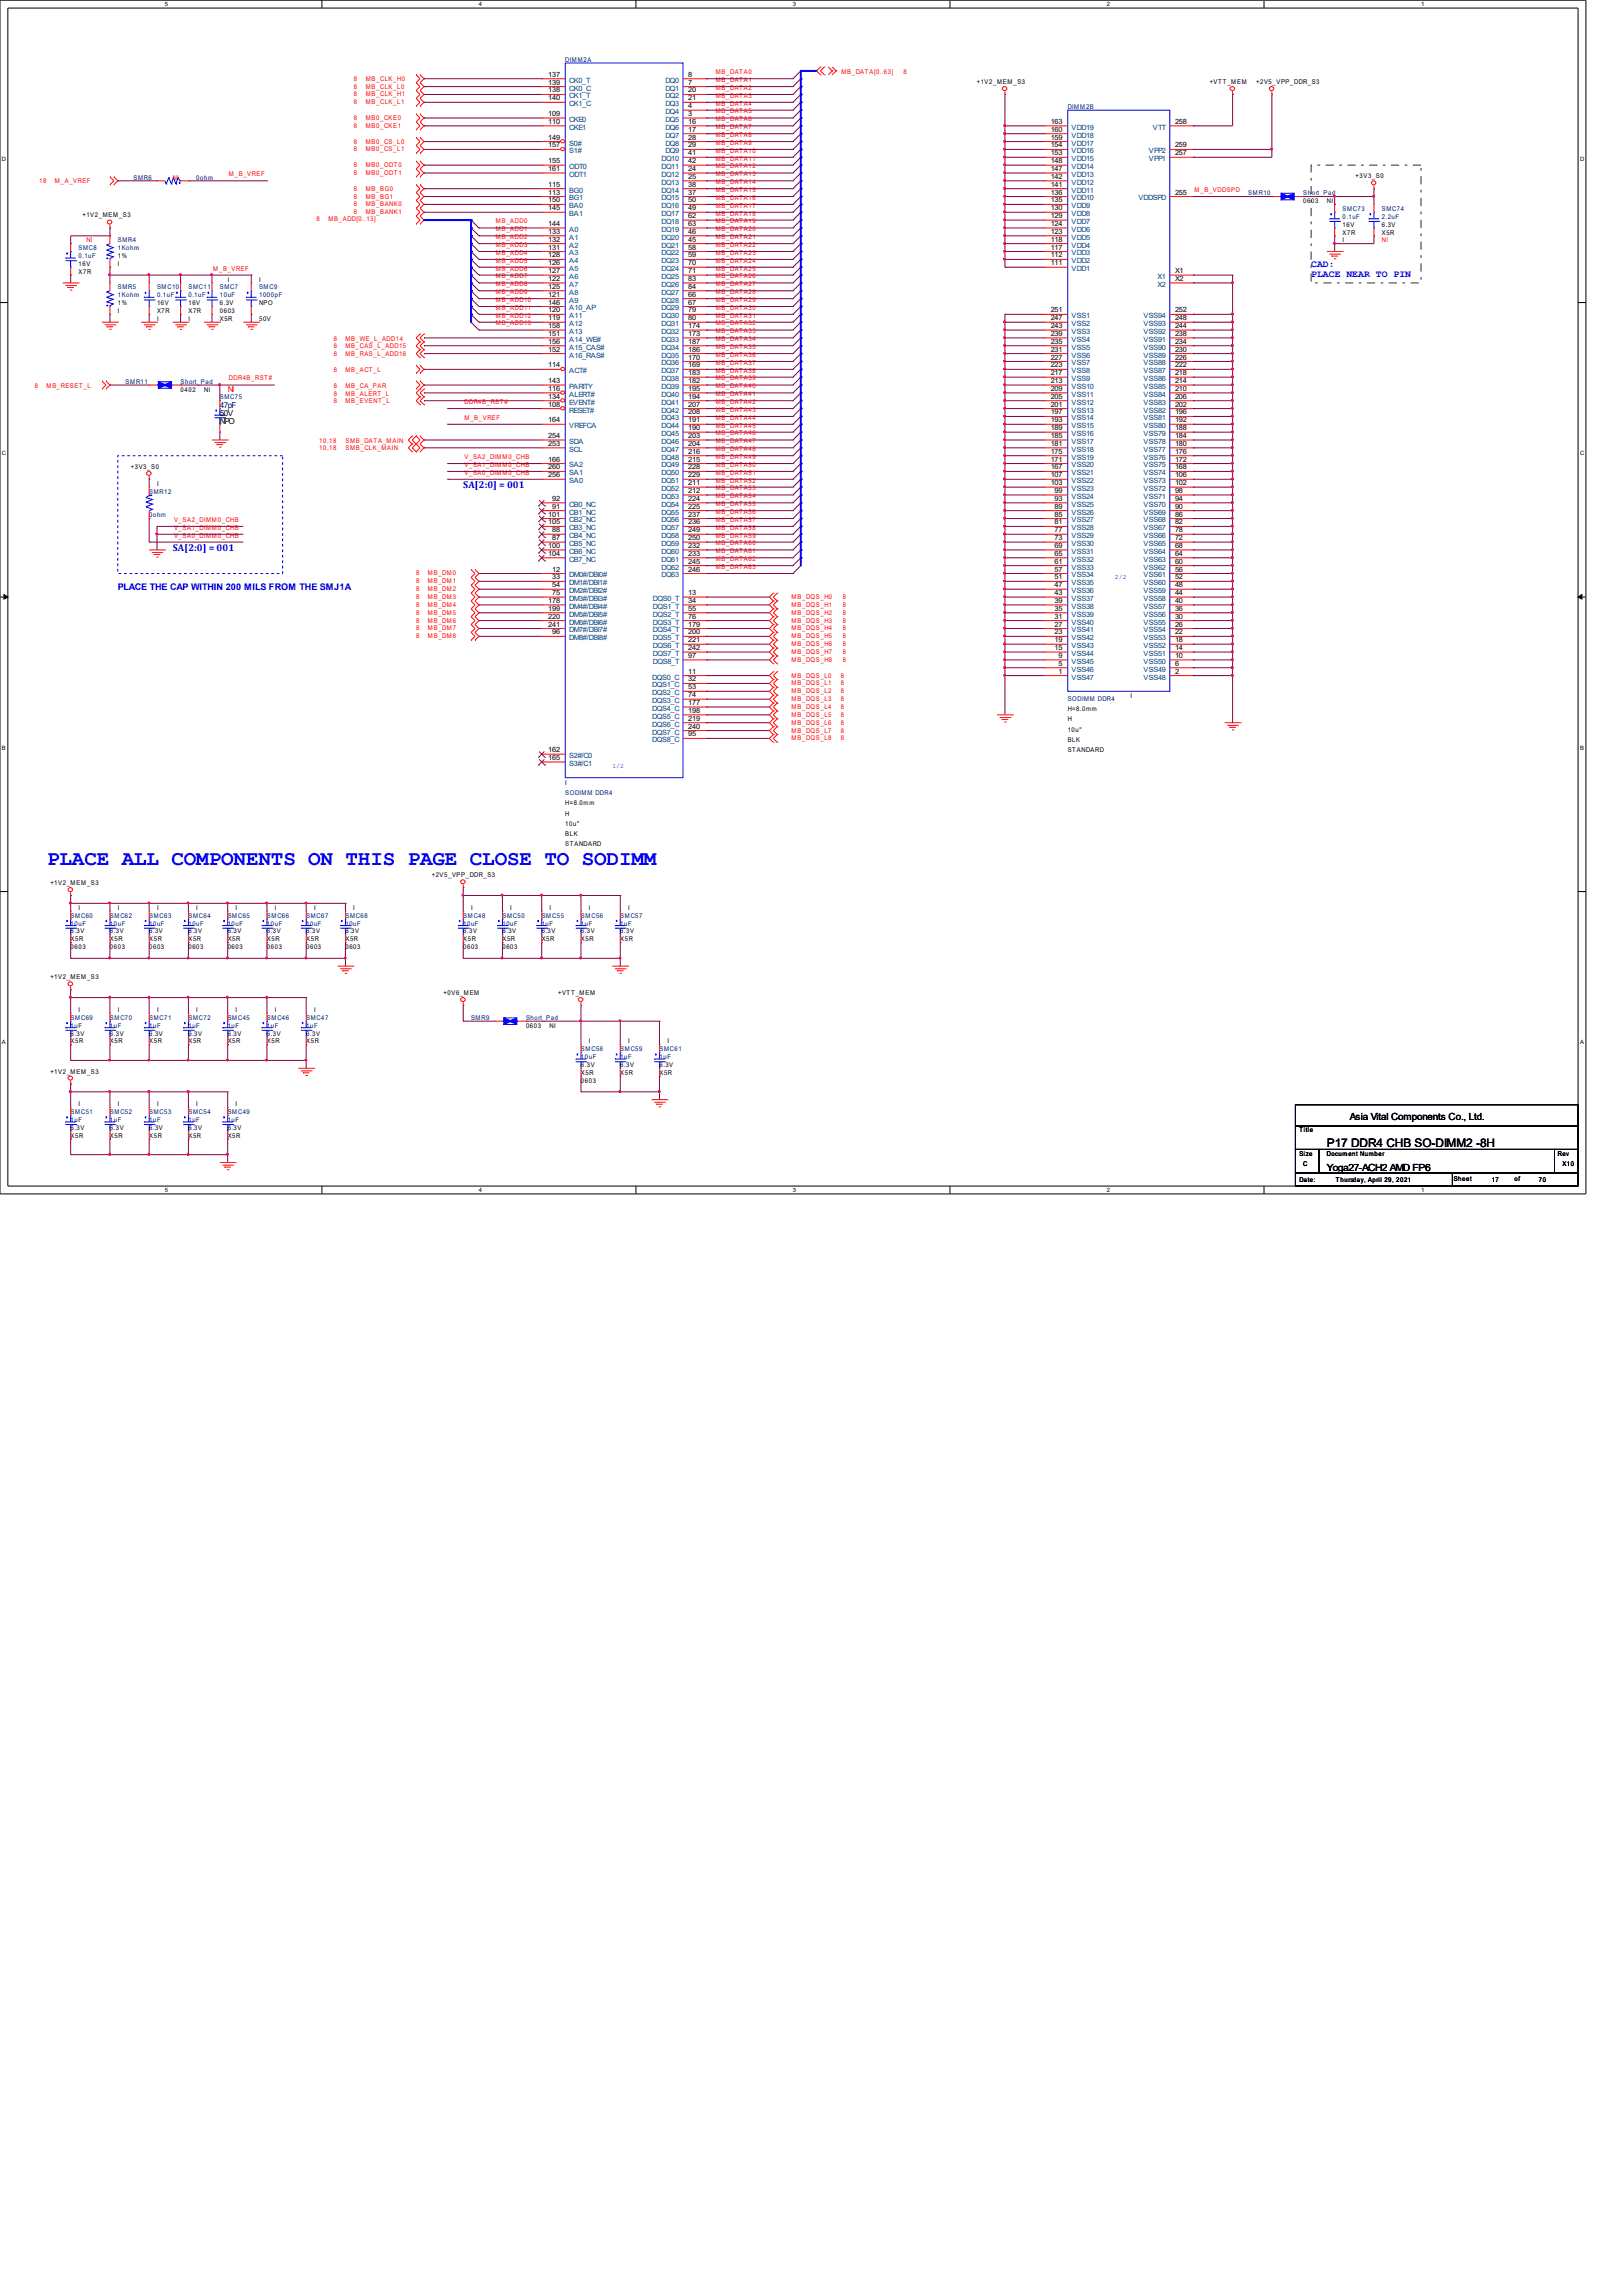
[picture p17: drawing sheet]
<svg xmlns="http://www.w3.org/2000/svg" width="210mm" height="297mm" viewBox="0 0 210 297" stroke-linecap="round" stroke-linejoin="round" font-family="sans-serif">
<defs><g id="words">
<text font-size="2.7" fill="#00f" x="6.1" y="112">PLACE ALL COMPONENTS ON THIS PAGE CLOSE TO SODIMM</text>
<text font-size="1.5" x="171.7" y="148.4">P17 DDR4 CHB SO-DIMM2 -8H</text>
<g font-size="1.3" fill="#00f">
<text x="169.7" y="34.6">CAD:</text>
<text x="169.7" y="35.8">PLACE NEAR TO PIN</text>
<text x="59.9" y="63.2">SA[2:0] = 001</text>
<text x="22.4" y="71.3">SA[2:0] = 001</text>
</g>
<g font-size="1.3">
<text x="174.7" y="144.9">Asia Vital Components Co., Ltd.</text>
<text x="171.7" y="151.5">Yoga27-ACH2 AMD FP6</text>
</g>
<text font-size="1.2" fill="#00f" x="15.2" y="76.3">PLACE THE CAP WITHIN 200 MILS FROM THE SMJ1A</text>
<text font-size="1.1" fill="#000080" x="28.4" y="52.8">47pF</text>
<g font-size="1.1">
<text x="28.4" y="53.8">50V</text>
<text x="28.4" y="54.8">NPO</text>
</g>
<text font-size="1.1" fill="#f00" x="29.5" y="50.7">NI</text>
<g font-size=".9">
<text x="71" y="9.9">137</text>
<text x="71" y="11">139</text>
<text x="71" y="12">138</text>
<text x="89.1" y="12">20</text>
<text x="89.1" y="11">7</text>
<text x="89.1" y="9.9">8</text>
<text x="71" y="13">140</text>
<text x="71" y="15">109</text>
<text x="71" y="16">110</text>
<text x="89.1" y="17">17</text>
<text x="89.1" y="16">16</text>
<text x="89.1" y="15">3</text>
<text x="89.1" y="14">4</text>
<text x="89.1" y="13">21</text>
<text x="136" y="17">160</text>
<text x="136" y="16">163</text>
<text x="152.1" y="16">258</text>
<text x="71" y="18.1">149</text>
<text x="71" y="19.1">157</text>
<text x="71" y="21.1">155</text>
<text x="71" y="22.1">161</text>
<text x="89.1" y="23.1">25</text>
<text x="89.1" y="22.1">24</text>
<text x="89.1" y="21.1">42</text>
<text x="89.1" y="20.1">41</text>
<text x="89.1" y="19.1">29</text>
<text x="89.1" y="18.1">28</text>
<text x="136" y="23.1">142</text>
<text x="136" y="22.1">147</text>
<text x="136" y="21.1">148</text>
<text x="136" y="20.1">153</text>
<text x="136" y="19.1">154</text>
<text x="136" y="18.1">159</text>
<text x="152.1" y="19.1">259</text>
<text x="152.1" y="20.1">257</text>
<text x="71" y="24.2">115</text>
<text x="71" y="25.2">113</text>
<text x="71" y="26.2">150</text>
<text x="71" y="27.2">145</text>
<text x="71" y="29.2">144</text>
<text x="89.1" y="29.2">63</text>
<text x="89.1" y="28.2">62</text>
<text x="89.1" y="27.2">49</text>
<text x="89.1" y="26.2">50</text>
<text x="89.1" y="25.2">37</text>
<text x="89.1" y="24.2">38</text>
<text x="136" y="29.2">124</text>
<text x="136" y="28.2">129</text>
<text x="136" y="27.2">130</text>
<text x="136" y="26.2">135</text>
<text x="136" y="25.2">136</text>
<text x="136" y="24.2">141</text>
<text x="152.1" y="25.2">255</text>
<text x="71" y="30.3">133</text>
<text x="71" y="31.3">132</text>
<text x="71" y="32.3">131</text>
<text x="71" y="33.3">128</text>
<text x="71" y="35.3">127</text>
<text x="71" y="34.3">126</text>
<text x="89.1" y="35.3">71</text>
<text x="89.1" y="34.3">70</text>
<text x="89.1" y="33.3">59</text>
<text x="89.1" y="32.3">58</text>
<text x="89.1" y="31.3">45</text>
<text x="89.1" y="30.3">46</text>
<text x="136" y="34.3">111</text>
<text x="136" y="33.3">112</text>
<text x="136" y="32.3">117</text>
<text x="136" y="31.3">118</text>
<text x="136" y="30.3">123</text>
<text x="152.1" y="35.3">X1</text>
<text x="71" y="36.4">122</text>
<text x="71" y="37.4">125</text>
<text x="71" y="38.4">121</text>
<text x="71" y="39.4">146</text>
<text x="71" y="41.4">119</text>
<text x="71" y="40.4">120</text>
<text x="89.1" y="41.4">80</text>
<text x="89.1" y="40.4">79</text>
<text x="89.1" y="39.4">67</text>
<text x="89.1" y="38.4">66</text>
<text x="89.1" y="37.4">84</text>
<text x="89.1" y="36.4">83</text>
<text x="136" y="40.4">251</text>
<text x="136" y="41.4">247</text>
<text x="152.1" y="36.4">X2</text>
<text x="152.1" y="41.4">248</text>
<text x="152.1" y="40.4">252</text>
<text x="71" y="47.5">114</text>
<text x="71" y="42.4">158</text>
<text x="71" y="43.5">151</text>
<text x="71" y="44.5">156</text>
<text x="71" y="45.5">152</text>
<text x="89.1" y="47.5">169</text>
<text x="89.1" y="46.5">170</text>
<text x="89.1" y="45.5">186</text>
<text x="89.1" y="44.5">187</text>
<text x="89.1" y="43.5">173</text>
<text x="89.1" y="42.4">174</text>
<text x="136" y="42.4">243</text>
<text x="136" y="43.5">239</text>
<text x="136" y="44.5">235</text>
<text x="136" y="45.5">231</text>
<text x="136" y="46.5">227</text>
<text x="136" y="47.5">223</text>
<text x="152.1" y="47.5">222</text>
<text x="152.1" y="46.5">226</text>
<text x="152.1" y="45.5">230</text>
<text x="152.1" y="44.5">234</text>
<text x="152.1" y="43.5">238</text>
<text x="152.1" y="42.4">244</text>
<text x="71" y="49.6">143</text>
<text x="71" y="50.6">116</text>
<text x="71" y="51.6">134</text>
<text x="71" y="52.6">108</text>
<text x="89.1" y="52.6">207</text>
<text x="89.1" y="51.6">194</text>
<text x="89.1" y="50.6">195</text>
<text x="89.1" y="49.6">182</text>
<text x="89.1" y="48.5">183</text>
<text x="89.1" y="53.6">208</text>
<text x="136" y="48.5">217</text>
<text x="136" y="49.6">213</text>
<text x="136" y="50.6">209</text>
<text x="136" y="51.6">205</text>
<text x="136" y="52.6">201</text>
<text x="136" y="53.6">197</text>
<text x="152.1" y="53.6">196</text>
<text x="152.1" y="52.6">202</text>
<text x="152.1" y="51.6">206</text>
<text x="152.1" y="50.6">210</text>
<text x="152.1" y="49.6">214</text>
<text x="152.1" y="48.5">218</text>
<text x="71" y="54.6">164</text>
<text x="71" y="56.7">254</text>
<text x="71" y="57.7">253</text>
<text x="71" y="59.7">166</text>
<text x="89.1" y="59.7">215</text>
<text x="89.1" y="58.7">216</text>
<text x="89.1" y="57.7">204</text>
<text x="89.1" y="56.7">203</text>
<text x="89.1" y="55.7">190</text>
<text x="89.1" y="54.6">191</text>
<text x="136" y="54.6">193</text>
<text x="136" y="55.7">189</text>
<text x="136" y="56.7">185</text>
<text x="136" y="57.7">181</text>
<text x="136" y="58.7">175</text>
<text x="136" y="59.7">171</text>
<text x="152.1" y="59.7">172</text>
<text x="152.1" y="58.7">176</text>
<text x="152.1" y="57.7">180</text>
<text x="152.1" y="56.7">184</text>
<text x="152.1" y="55.7">188</text>
<text x="152.1" y="54.6">192</text>
<text x="71" y="60.7">260</text>
<text x="71" y="61.8">256</text>
<text x="71.5" y="64.8">92</text>
<text x="71.5" y="65.8">91</text>
<text x="89.1" y="65.8">225</text>
<text x="89.1" y="64.8">224</text>
<text x="89.1" y="63.8">212</text>
<text x="89.1" y="62.8">211</text>
<text x="89.1" y="61.8">229</text>
<text x="89.1" y="60.7">228</text>
<text x="136" y="60.7">167</text>
<text x="136" y="61.8">107</text>
<text x="136" y="62.8">103</text>
<text x="136.5" y="63.8">99</text>
<text x="136.5" y="64.8">93</text>
<text x="136.5" y="65.8">89</text>
<text x="152.1" y="65.8">90</text>
<text x="152.1" y="64.8">94</text>
<text x="152.1" y="63.8">98</text>
<text x="152.1" y="62.8">102</text>
<text x="152.1" y="61.8">106</text>
<text x="152.1" y="60.7">168</text>
<text x="71" y="66.8">101</text>
<text x="71" y="67.8">105</text>
<text x="71" y="70.9">100</text>
<text x="71" y="71.9">104</text>
<text x="71.5" y="68.9">88</text>
<text x="71.5" y="69.9">87</text>
<text x="89.1" y="71.9">233</text>
<text x="89.1" y="70.9">232</text>
<text x="89.1" y="69.9">250</text>
<text x="89.1" y="68.9">249</text>
<text x="89.1" y="67.8">236</text>
<text x="89.1" y="66.8">237</text>
<text x="136.5" y="66.8">85</text>
<text x="136.5" y="67.8">81</text>
<text x="136.5" y="68.9">77</text>
<text x="136.5" y="69.9">73</text>
<text x="136.5" y="70.9">69</text>
<text x="136.5" y="71.9">65</text>
<text x="152.1" y="71.9">64</text>
<text x="152.1" y="70.9">68</text>
<text x="152.1" y="69.9">72</text>
<text x="152.1" y="68.9">78</text>
<text x="152.1" y="67.8">82</text>
<text x="152.1" y="66.8">86</text>
<text x="71.5" y="73.9">12</text>
<text x="71.5" y="75">33</text>
<text x="71.5" y="76">54</text>
<text x="71.5" y="77">75</text>
<text x="89.1" y="73.9">246</text>
<text x="89.1" y="72.9">245</text>
<text x="89.1" y="77">13</text>
<text x="136.5" y="72.9">61</text>
<text x="136.5" y="73.9">57</text>
<text x="136.5" y="75">51</text>
<text x="136.5" y="76">47</text>
<text x="136.5" y="77">43</text>
<text x="152.1" y="77">44</text>
<text x="152.1" y="76">48</text>
<text x="152.1" y="75">52</text>
<text x="152.1" y="73.9">56</text>
<text x="152.1" y="72.9">60</text>
<text x="71" y="78">178</text>
<text x="71" y="79">199</text>
<text x="71" y="80">220</text>
<text x="71" y="81.1">241</text>
<text x="71.5" y="82.1">96</text>
<text x="89.1" y="78">34</text>
<text x="89.1" y="79">55</text>
<text x="89.1" y="80">76</text>
<text x="89.1" y="81.1">179</text>
<text x="89.1" y="82.1">200</text>
<text x="89.1" y="83.1">221</text>
<text x="136.5" y="78">39</text>
<text x="136.5" y="79">35</text>
<text x="136.5" y="80">31</text>
<text x="136.5" y="81.1">27</text>
<text x="136.5" y="82.1">23</text>
<text x="136.5" y="83.1">19</text>
<text x="152.1" y="83.1">18</text>
<text x="152.1" y="82.1">22</text>
<text x="152.1" y="81.1">26</text>
<text x="152.1" y="80">30</text>
<text x="152.1" y="79">36</text>
<text x="152.1" y="78">40</text>
<text x="89.1" y="87.2">11</text>
<text x="89.1" y="88.2">32</text>
<text x="89.1" y="89.2">53</text>
<text x="89.1" y="84.1">242</text>
<text x="89.1" y="85.1">97</text>
<text x="136.5" y="84.1">15</text>
<text x="137" y="85.1">9</text>
<text x="137" y="86.1">5</text>
<text x="137" y="87.2">1</text>
<text x="152.1" y="87.2">2</text>
<text x="152.1" y="86.1">6</text>
<text x="152.1" y="85.1">10</text>
<text x="152.1" y="84.1">14</text>
<text x="89.1" y="90.2">74</text>
<text x="89.1" y="91.2">177</text>
<text x="89.1" y="92.2">198</text>
<text x="89.1" y="93.2">219</text>
<text x="89.1" y="94.3">240</text>
<text x="89.1" y="95.3">95</text>
<text x="71" y="97.3">162</text>
<text x="71" y="98.3">165</text>
</g>
<g font-size=".9" fill="#004080">
<text x="73.7" y="10.7">CK0_T</text>
<text x="73.7" y="11.7">CK0_C</text>
<text x="86.1" y="11.7">DQ1</text>
<text x="86.1" y="10.7">DQ0</text>
<text x="73.7" y="12.7">CK1_T</text>
<text x="73.7" y="13.7">CK1_C</text>
<text x="73.7" y="15.8">CKE0</text>
<text x="73.7" y="16.8">CKE1</text>
<text x="86.1" y="17.8">DQ7</text>
<text x="86.1" y="16.8">DQ6</text>
<text x="86.1" y="15.8">DQ5</text>
<text x="86.1" y="14.8">DQ4</text>
<text x="86.1" y="13.7">DQ3</text>
<text x="86.1" y="12.7">DQ2</text>
<text x="138.7" y="17.8">VDD18</text>
<text x="138.7" y="16.8">VDD19</text>
<text x="149.2" y="16.8">VTT</text>
<text x="73.7" y="18.8">S0#</text>
<text x="73.7" y="19.8">S1#</text>
<text x="73.7" y="21.9">ODT0</text>
<text x="73.7" y="22.9">ODT1</text>
<text x="85.6" y="23.9">DQ13</text>
<text x="85.6" y="22.9">DQ12</text>
<text x="85.6" y="21.9">DQ11</text>
<text x="85.6" y="20.9">DQ10</text>
<text x="86.1" y="19.8">DQ9</text>
<text x="86.1" y="18.8">DQ8</text>
<text x="138.7" y="23.9">VDD12</text>
<text x="138.7" y="22.9">VDD13</text>
<text x="138.7" y="21.9">VDD14</text>
<text x="138.7" y="20.9">VDD15</text>
<text x="138.7" y="19.8">VDD16</text>
<text x="138.7" y="18.8">VDD17</text>
<text x="148.7" y="19.8">VPP2</text>
<text x="148.7" y="20.9">VPP1</text>
<text x="73.7" y="24.9">BG0</text>
<text x="73.7" y="25.9">BG1</text>
<text x="73.7" y="27">BA0</text>
<text x="73.7" y="28">BA1</text>
<text x="85.6" y="29">DQ18</text>
<text x="85.6" y="28">DQ17</text>
<text x="85.6" y="27">DQ16</text>
<text x="85.6" y="25.9">DQ15</text>
<text x="85.6" y="24.9">DQ14</text>
<text x="138.7" y="29">VDD7</text>
<text x="138.7" y="28">VDD8</text>
<text x="138.7" y="27">VDD9</text>
<text x="138.7" y="25.9">VDD10</text>
<text x="138.7" y="24.9">VDD11</text>
<text x="147.3" y="25.9">VDDSPD</text>
<text x="73.7" y="30">A0</text>
<text x="73.7" y="31">A1</text>
<text x="73.7" y="32">A2</text>
<text x="73.7" y="33">A3</text>
<text x="73.7" y="34.1">A4</text>
<text x="73.7" y="35.1">A5</text>
<text x="85.6" y="35.1">DQ24</text>
<text x="85.6" y="34.1">DQ23</text>
<text x="85.6" y="33">DQ22</text>
<text x="85.6" y="32">DQ21</text>
<text x="85.6" y="31">DQ20</text>
<text x="85.6" y="30">DQ19</text>
<text x="138.7" y="35.1">VDD1</text>
<text x="138.7" y="34.1">VDD2</text>
<text x="138.7" y="33">VDD3</text>
<text x="138.7" y="32">VDD4</text>
<text x="138.7" y="31">VDD5</text>
<text x="138.7" y="30">VDD6</text>
<text x="73.7" y="36.1">A6</text>
<text x="73.7" y="37.1">A7</text>
<text x="73.7" y="38.1">A8</text>
<text x="73.7" y="39.1">A9</text>
<text x="73.7" y="40.2">A10_AP</text>
<text x="73.7" y="41.2">A11</text>
<text x="85.6" y="41.2">DQ30</text>
<text x="85.6" y="40.2">DQ29</text>
<text x="85.6" y="39.1">DQ28</text>
<text x="85.6" y="38.1">DQ27</text>
<text x="85.6" y="37.1">DQ26</text>
<text x="85.6" y="36.1">DQ25</text>
<text x="138.7" y="41.2">VSS1</text>
<text x="148" y="41.2">VSS94</text>
<text x="149.8" y="36.1">X1</text>
<text x="149.8" y="37.1">X2</text>
<text x="73.7" y="42.2">A12</text>
<text x="73.7" y="43.2">A13</text>
<text x="73.7" y="44.2">A14_WE#</text>
<text x="73.7" y="45.2">A15_CAS#</text>
<text x="73.7" y="46.3">A16_RAS#</text>
<text x="85.6" y="47.3">DQ36</text>
<text x="85.6" y="46.3">DQ35</text>
<text x="85.6" y="45.2">DQ34</text>
<text x="85.6" y="44.2">DQ33</text>
<text x="85.6" y="43.2">DQ32</text>
<text x="85.6" y="42.2">DQ31</text>
<text x="138.7" y="42.2">VSS2</text>
<text x="138.7" y="43.2">VSS3</text>
<text x="138.7" y="44.2">VSS4</text>
<text x="138.7" y="45.2">VSS5</text>
<text x="138.7" y="46.3">VSS6</text>
<text x="138.7" y="47.3">VSS7</text>
<text x="148" y="47.3">VSS88</text>
<text x="148" y="46.3">VSS89</text>
<text x="148" y="45.2">VSS90</text>
<text x="148" y="44.2">VSS91</text>
<text x="148" y="43.2">VSS92</text>
<text x="148" y="42.2">VSS93</text>
<text x="73.7" y="48.3">ACT#</text>
<text x="73.7" y="50.3">PARITY</text>
<text x="73.7" y="51.3">ALERT#</text>
<text x="73.7" y="52.4">EVENT#</text>
<text x="73.7" y="53.4">RESET#</text>
<text x="85.6" y="53.4">DQ42</text>
<text x="85.6" y="52.4">DQ41</text>
<text x="85.6" y="51.3">DQ40</text>
<text x="85.6" y="50.3">DQ39</text>
<text x="85.6" y="49.3">DQ38</text>
<text x="85.6" y="48.3">DQ37</text>
<text x="138.7" y="48.3">VSS8</text>
<text x="138.7" y="49.3">VSS9</text>
<text x="138.7" y="50.3">VSS10</text>
<text x="138.7" y="51.3">VSS11</text>
<text x="138.7" y="52.4">VSS12</text>
<text x="138.7" y="53.4">VSS13</text>
<text x="148" y="53.4">VSS82</text>
<text x="148" y="52.4">VSS83</text>
<text x="148" y="51.3">VSS84</text>
<text x="148" y="50.3">VSS85</text>
<text x="148" y="49.3">VSS86</text>
<text x="148" y="48.3">VSS87</text>
<text x="73.7" y="55.4">VREFCA</text>
<text x="73.7" y="57.4">SDA</text>
<text x="73.7" y="58.4">SCL</text>
<text x="85.6" y="59.5">DQ48</text>
<text x="85.6" y="58.4">DQ47</text>
<text x="85.6" y="57.4">DQ46</text>
<text x="85.6" y="56.4">DQ45</text>
<text x="85.6" y="55.4">DQ44</text>
<text x="85.6" y="54.4">DQ43</text>
<text x="138.7" y="54.4">VSS14</text>
<text x="138.7" y="55.4">VSS15</text>
<text x="138.7" y="56.4">VSS16</text>
<text x="138.7" y="57.4">VSS17</text>
<text x="138.7" y="58.4">VSS18</text>
<text x="138.7" y="59.5">VSS19</text>
<text x="148" y="59.5">VSS76</text>
<text x="148" y="58.4">VSS77</text>
<text x="148" y="57.4">VSS78</text>
<text x="148" y="56.4">VSS79</text>
<text x="148" y="55.4">VSS80</text>
<text x="148" y="54.4">VSS81</text>
<text x="73.7" y="65.6">CB0_NC</text>
<text x="73.7" y="60.5">SA2</text>
<text x="73.7" y="61.5">SA1</text>
<text x="73.7" y="62.5">SA0</text>
<text x="85.6" y="65.6">DQ54</text>
<text x="85.6" y="64.5">DQ53</text>
<text x="85.6" y="63.5">DQ52</text>
<text x="85.6" y="62.5">DQ51</text>
<text x="85.6" y="61.5">DQ50</text>
<text x="85.6" y="60.5">DQ49</text>
<text x="138.7" y="60.5">VSS20</text>
<text x="138.7" y="61.5">VSS21</text>
<text x="138.7" y="62.5">VSS22</text>
<text x="138.7" y="63.5">VSS23</text>
<text x="138.7" y="64.5">VSS24</text>
<text x="138.7" y="65.6">VSS25</text>
<text x="148" y="65.6">VSS70</text>
<text x="148" y="64.5">VSS71</text>
<text x="148" y="63.5">VSS72</text>
<text x="148" y="62.5">VSS73</text>
<text x="148" y="61.5">VSS74</text>
<text x="148" y="60.5">VSS75</text>
<text x="73.7" y="67.6">CB2_NC</text>
<text x="73.7" y="68.6">CB3_NC</text>
<text x="73.7" y="69.6">CB4_NC</text>
<text x="73.7" y="70.6">CB5_NC</text>
<text x="73.7" y="71.7">CB6_NC</text>
<text x="73.7" y="66.6">CB1_NC</text>
<text x="85.6" y="71.7">DQ60</text>
<text x="85.6" y="70.6">DQ59</text>
<text x="85.6" y="69.6">DQ58</text>
<text x="85.6" y="68.6">DQ57</text>
<text x="85.6" y="67.6">DQ56</text>
<text x="85.6" y="66.6">DQ55</text>
<text x="138.7" y="66.6">VSS26</text>
<text x="138.7" y="67.6">VSS27</text>
<text x="138.7" y="68.6">VSS28</text>
<text x="138.7" y="69.6">VSS29</text>
<text x="138.7" y="70.6">VSS30</text>
<text x="138.7" y="71.7">VSS31</text>
<text x="148" y="71.7">VSS64</text>
<text x="148" y="70.6">VSS65</text>
<text x="148" y="69.6">VSS66</text>
<text x="148" y="68.6">VSS67</text>
<text x="148" y="67.6">VSS68</text>
<text x="148" y="66.6">VSS69</text>
<text x="73.7" y="72.7">CB7_NC</text>
<text x="73.7" y="74.7">DM0#/DBI0#</text>
<text x="73.7" y="75.7">DM1#/DBI1#</text>
<text x="73.7" y="76.7">DM2#/DBI2#</text>
<text x="73.7" y="77.8">DM3#/DBI3#</text>
<text x="84.5" y="77.8">DQS0_T</text>
<text x="85.6" y="74.7">DQ63</text>
<text x="85.6" y="73.7">DQ62</text>
<text x="85.6" y="72.7">DQ61</text>
<text x="138.7" y="72.7">VSS32</text>
<text x="138.7" y="73.7">VSS33</text>
<text x="138.7" y="74.7">VSS34</text>
<text x="138.7" y="75.7">VSS35</text>
<text x="138.7" y="76.7">VSS36</text>
<text x="138.7" y="77.8">VSS37</text>
<text x="148" y="77.8">VSS58</text>
<text x="148" y="76.7">VSS59</text>
<text x="148" y="75.7">VSS60</text>
<text x="148" y="74.7">VSS61</text>
<text x="148" y="73.7">VSS62</text>
<text x="148" y="72.7">VSS63</text>
<text x="73.7" y="78.8">DM4#/DBI4#</text>
<text x="73.7" y="79.8">DM5#/DBI5#</text>
<text x="73.7" y="80.8">DM6#/DBI6#</text>
<text x="73.7" y="81.8">DM7#/DBI7#</text>
<text x="73.7" y="82.8">DM8#/DBI8#</text>
<text x="84.5" y="78.8">DQS1_T</text>
<text x="84.5" y="79.8">DQS2_T</text>
<text x="84.5" y="80.8">DQS3_T</text>
<text x="84.5" y="81.8">DQS4_T</text>
<text x="84.5" y="82.8">DQS5_T</text>
<text x="84.5" y="83.8">DQS6_T</text>
<text x="138.7" y="78.8">VSS38</text>
<text x="138.7" y="79.8">VSS39</text>
<text x="138.7" y="80.8">VSS40</text>
<text x="138.7" y="81.8">VSS41</text>
<text x="138.7" y="82.8">VSS42</text>
<text x="138.7" y="83.8">VSS43</text>
<text x="148" y="83.8">VSS52</text>
<text x="148" y="82.8">VSS53</text>
<text x="148" y="81.8">VSS54</text>
<text x="148" y="80.8">VSS55</text>
<text x="148" y="79.8">VSS56</text>
<text x="148" y="78.8">VSS57</text>
<text x="84.4" y="87.9">DQS0_C</text>
<text x="84.4" y="88.9">DQS1_C</text>
<text x="84.4" y="89.9">DQS2_C</text>
<text x="84.5" y="84.9">DQS7_T</text>
<text x="84.5" y="85.9">DQS8_T</text>
<text x="138.7" y="84.9">VSS44</text>
<text x="138.7" y="85.9">VSS45</text>
<text x="138.7" y="86.9">VSS46</text>
<text x="138.7" y="87.9">VSS47</text>
<text x="148" y="87.9">VSS48</text>
<text x="148" y="86.9">VSS49</text>
<text x="148" y="85.9">VSS50</text>
<text x="148" y="84.9">VSS51</text>
<text x="84.4" y="91">DQS3_C</text>
<text x="84.4" y="92">DQS4_C</text>
<text x="84.4" y="93">DQS5_C</text>
<text x="84.4" y="94">DQS6_C</text>
<text x="84.4" y="95">DQS7_C</text>
<text x="73.7" y="98.1">S2#/C0</text>
<text x="73.7" y="99.1">S3#/C1</text>
<text x="84.4" y="96">DQS8_C</text>
</g>
<g font-size=".8">
<text x="21.3" y=".8">5</text>
<text x="62" y=".8">4</text>
<text x="102.6" y=".8">3</text>
<text x="143.3" y=".8">2</text>
<text x="183.9" y=".8">1</text>
<text x="126.4" y="10.9">+1V2_MEM_S3</text>
<text x="156.5" y="10.9">+VTT_MEM</text>
<text x="162.6" y="10.9">+2V5_VPP_DDR_S3</text>
<text x=".3" y="20.8">D</text>
<text x="175.4" y="23.1">+3V3_S0</text>
<text x="204.5" y="20.8">D</text>
<text x="10.7" y="28.1">+1V2_MEM_S3</text>
<text x="168.7" y="26.3">0603</text>
<text x="171.7" y="26.3">NI</text>
<text x="173.7" y="29.3">16V</text>
<text x="178.8" y="29.3">6.3V</text>
<text x="10.2" y="34.4">16V</text>
<text x="10.2" y="35.4">X7R</text>
<text x="15.2" y="33.4">1%</text>
<text x="15.2" y="34.4">I</text>
<text x="173.7" y="31.4">I</text>
<text x="173.7" y="30.3">X7R</text>
<text x="178.8" y="30.3">X5R</text>
<text x="15.2" y="39.5">1%</text>
<text x="15.2" y="40.5">I</text>
<text x="20.3" y="41.5">I</text>
<text x="20.3" y="39.5">16V</text>
<text x="20.3" y="40.5">X7R</text>
<text x="24.4" y="41.5">I</text>
<text x="24.4" y="39.5">16V</text>
<text x="24.4" y="40.5">X7R</text>
<text x="28.4" y="39.5">6.3V</text>
<text x="28.4" y="41.5">X5R</text>
<text x="28.4" y="40.5">0603</text>
<text x="29.5" y="36.4">I</text>
<text x="33.5" y="36.4">I</text>
<text x="33.5" y="41.5">50V</text>
<text x="33.5" y="39.5">NPO</text>
<text x="23.4" y="50.7">0402</text>
<text x="26.4" y="50.7">NI</text>
<text x=".3" y="58.9">C</text>
<text x="204.5" y="58.9">C</text>
<text x="16.9" y="60.6">+3V3_S0</text>
<text x="20.3" y="62.9">I</text>
<text x="138.2" y="92">H=8.0mm</text>
<text x="138.2" y="93.3">H</text>
<text x="138.2" y="94.7">10u&quot;</text>
<text x="138.2" y="96">BLK</text>
<text x="146.3" y="90.3">I</text>
<text x=".3" y="97">B</text>
<text x="73.2" y="101.5">I</text>
<text x="138.2" y="97.3">STANDARD</text>
<text x="204.5" y="97">B</text>
<text x="73.2" y="104.2">H=8.0mm</text>
<text x="73.2" y="105.5">H</text>
<text x="73.2" y="106.9">10u&quot;</text>
<text x="55.9" y="113.5">+2V5_VPP_DDR_S3</text>
<text x="73.2" y="108.1">BLK</text>
<text x="73.2" y="109.5">STANDARD</text>
<text x="6.5" y="114.5">+1V2_MEM_S3</text>
<text x="10.2" y="117.7">I</text>
<text x="15.2" y="117.7">I</text>
<text x="20.3" y="117.7">I</text>
<text x="25.4" y="117.7">I</text>
<text x="30.5" y="117.7">I</text>
<text x="35.6" y="117.7">I</text>
<text x="40.6" y="117.7">I</text>
<text x="45.7" y="117.7">I</text>
<text x="61" y="117.7">I</text>
<text x="66" y="117.7">I</text>
<text x="71.1" y="117.7">I</text>
<text x="76.2" y="117.7">I</text>
<text x="81.3" y="117.7">I</text>
<text x="9.1" y="120.8">6.3V</text>
<text x="9.1" y="121.8">X5R</text>
<text x="9.1" y="122.8">0603</text>
<text x="14.2" y="120.8">6.3V</text>
<text x="14.2" y="121.8">X5R</text>
<text x="14.2" y="122.8">0603</text>
<text x="19.3" y="120.8">6.3V</text>
<text x="19.3" y="121.8">X5R</text>
<text x="19.3" y="122.8">0603</text>
<text x="24.4" y="120.8">6.3V</text>
<text x="24.4" y="121.8">X5R</text>
<text x="24.4" y="122.8">0603</text>
<text x="29.5" y="120.8">6.3V</text>
<text x="29.5" y="121.8">X5R</text>
<text x="29.5" y="122.8">0603</text>
<text x="34.5" y="120.8">6.3V</text>
<text x="34.5" y="121.8">X5R</text>
<text x="34.5" y="122.8">0603</text>
<text x="39.6" y="120.8">6.3V</text>
<text x="39.6" y="121.8">X5R</text>
<text x="39.6" y="122.8">0603</text>
<text x="44.7" y="120.8">6.3V</text>
<text x="44.7" y="121.8">X5R</text>
<text x="44.7" y="122.8">0603</text>
<text x="59.9" y="120.8">6.3V</text>
<text x="59.9" y="121.8">X5R</text>
<text x="59.9" y="122.8">0603</text>
<text x="65" y="120.8">6.3V</text>
<text x="65" y="121.8">X5R</text>
<text x="65" y="122.8">0603</text>
<text x="70.1" y="120.8">6.3V</text>
<text x="70.1" y="121.8">X5R</text>
<text x="75.2" y="120.8">6.3V</text>
<text x="75.2" y="121.8">X5R</text>
<text x="80.3" y="120.8">6.3V</text>
<text x="80.3" y="121.8">X5R</text>
<text x="6.5" y="126.7">+1V2_MEM_S3</text>
<text x="10.2" y="130.9">I</text>
<text x="15.2" y="130.9">I</text>
<text x="20.3" y="130.9">I</text>
<text x="25.4" y="130.9">I</text>
<text x="30.5" y="130.9">I</text>
<text x="35.6" y="130.9">I</text>
<text x="40.6" y="130.9">I</text>
<text x="57.4" y="128.7">+0V6_MEM</text>
<text x="72.2" y="128.7">+VTT_MEM</text>
<text x=".3" y="135.1">A</text>
<text x="9.1" y="134">6.3V</text>
<text x="9.1" y="135">X5R</text>
<text x="14.2" y="134">6.3V</text>
<text x="14.2" y="135">X5R</text>
<text x="19.3" y="134">6.3V</text>
<text x="19.3" y="135">X5R</text>
<text x="24.4" y="134">6.3V</text>
<text x="24.4" y="135">X5R</text>
<text x="29.5" y="134">6.3V</text>
<text x="29.5" y="135">X5R</text>
<text x="34.5" y="134">6.3V</text>
<text x="34.5" y="135">X5R</text>
<text x="39.6" y="134">6.3V</text>
<text x="39.6" y="135">X5R</text>
<text x="68.1" y="133">0603</text>
<text x="71.1" y="133">NI</text>
<text x="76.2" y="135">I</text>
<text x="81.3" y="135">I</text>
<text x="86.4" y="135">I</text>
<text x="204.5" y="135.1">A</text>
<text x="6.5" y="138.9">+1V2_MEM_S3</text>
<text x="10.2" y="143.1">I</text>
<text x="15.2" y="143.1">I</text>
<text x="20.3" y="143.1">I</text>
<text x="25.4" y="143.1">I</text>
<text x="30.5" y="143.1">I</text>
<text x="75.2" y="138">6.3V</text>
<text x="75.2" y="139.1">X5R</text>
<text x="75.2" y="140.1">0603</text>
<text x="80.3" y="138">6.3V</text>
<text x="80.3" y="139.1">X5R</text>
<text x="85.3" y="138">6.3V</text>
<text x="85.3" y="139.1">X5R</text>
<text x="9.1" y="146.2">6.3V</text>
<text x="9.1" y="147.2">X5R</text>
<text x="14.2" y="146.2">6.3V</text>
<text x="14.2" y="147.2">X5R</text>
<text x="19.3" y="146.2">6.3V</text>
<text x="19.3" y="147.2">X5R</text>
<text x="24.4" y="146.2">6.3V</text>
<text x="24.4" y="147.2">X5R</text>
<text x="29.5" y="146.2">6.3V</text>
<text x="29.5" y="147.2">X5R</text>
<text x="168.1" y="146.5">Title</text>
<text x="168.1" y="149.5">Size</text>
<text x="171.7" y="149.5">Document Number</text>
<text x="201.6" y="149.5">Rev</text>
<text x="21.3" y="154.2">5</text>
<text x="62" y="154.2">4</text>
<text x="102.6" y="154.2">3</text>
<text x="143.3" y="154.2">2</text>
<text x="168.1" y="152.9">Date:</text>
<text x="168.7" y="150.9">C</text>
<text x="172.9" y="152.9">Thursday, April 29, 2021</text>
<text x="183.9" y="154.2">1</text>
<text x="188.1" y="152.9">Sheet</text>
<text x="193" y="152.9">17</text>
<text x="196" y="152.9">of</text>
<text x="199.1" y="152.9">70</text>
<text x="202.2" y="150.9">X10</text>
</g>
<g font-size=".8" fill="#f00">
<text x="45.8" y="10.4">8</text>
<text x="45.8" y="11.5">8</text>
<text x="47.3" y="10.4">MB_CLK_H0</text>
<text x="47.3" y="11.5">MB_CLK_L0</text>
<text x="92.6" y="10.6">MB_DATA1</text>
<text x="92.6" y="11.6">MB_DATA2</text>
<text x="92.6" y="9.6">MB_DATA0</text>
<text x="108.9" y="9.5">MB_DATA[0..63]</text>
<text x="116.9" y="9.5">8</text>
<text x="45.8" y="12.5">8</text>
<text x="45.8" y="13.5">8</text>
<text x="45.8" y="16.5">8</text>
<text x="45.8" y="15.5">8</text>
<text x="47.3" y="12.5">MB_CLK_H1</text>
<text x="47.3" y="13.5">MB_CLK_L1</text>
<text x="47.3" y="16.5">MB0_CKE1</text>
<text x="47.3" y="15.5">MB0_CKE0</text>
<text x="92.6" y="16.7">MB_DATA7</text>
<text x="92.6" y="13.7">MB_DATA4</text>
<text x="92.6" y="17.7">MB_DATA8</text>
<text x="92.6" y="14.7">MB_DATA5</text>
<text x="92.6" y="15.7">MB_DATA6</text>
<text x="92.6" y="12.6">MB_DATA3</text>
<text x="5.1" y="23.7">18</text>
<text x="7.1" y="23.7">M_A_VREF</text>
<text x="22.4" y="23.2">NI</text>
<text x="29.6" y="22.8">M_B_VREF</text>
<text x="45.8" y="22.6">8</text>
<text x="45.8" y="21.6">8</text>
<text x="45.8" y="19.6">8</text>
<text x="45.8" y="18.6">8</text>
<text x="47.3" y="22.6">MB0_ODT1</text>
<text x="47.3" y="21.6">MB0_ODT0</text>
<text x="47.3" y="19.6">MB0_CS_L1</text>
<text x="47.3" y="18.6">MB0_CS_L0</text>
<text x="92.6" y="22.8">MB_DATA13</text>
<text x="92.6" y="19.8">MB_DATA10</text>
<text x="92.6" y="20.8">MB_DATA11</text>
<text x="92.6" y="23.8">MB_DATA14</text>
<text x="92.6" y="21.8">MB_DATA12</text>
<text x="92.6" y="18.7">MB_DATA9</text>
<text x="41" y="28.6">8</text>
<text x="42.5" y="28.6">MB_ADD[0..13]</text>
<text x="45.8" y="25.7">8</text>
<text x="45.8" y="24.7">8</text>
<text x="45.8" y="27.7">8</text>
<text x="45.8" y="26.7">8</text>
<text x="47.3" y="25.7">MB_BG1</text>
<text x="47.3" y="24.7">MB_BG0</text>
<text x="47.3" y="27.7">MB_BANK1</text>
<text x="47.3" y="26.7">MB_BANK0</text>
<text x="64.2" y="29.9">MB_ADD1</text>
<text x="64.2" y="28.9">MB_ADD0</text>
<text x="92.6" y="27.9">MB_DATA18</text>
<text x="92.6" y="24.8">MB_DATA15</text>
<text x="92.6" y="28.9">MB_DATA19</text>
<text x="92.6" y="25.9">MB_DATA16</text>
<text x="92.6" y="29.9">MB_DATA20</text>
<text x="92.6" y="26.9">MB_DATA17</text>
<text x="154.6" y="24.8">M_B_VDDSPD</text>
<text x="11.2" y="31.4">NI</text>
<text x="27.6" y="35">M_B_VREF</text>
<text x="64.2" y="33">MB_ADD4</text>
<text x="64.2" y="34">MB_ADD5</text>
<text x="64.2" y="30.9">MB_ADD2</text>
<text x="64.2" y="35">MB_ADD6</text>
<text x="64.2" y="31.9">MB_ADD3</text>
<text x="92.6" y="35">MB_DATA25</text>
<text x="92.6" y="33">MB_DATA23</text>
<text x="92.6" y="30.9">MB_DATA21</text>
<text x="92.6" y="31.9">MB_DATA22</text>
<text x="92.6" y="34">MB_DATA24</text>
<text x="178.8" y="31.4">NI</text>
<text x="64.2" y="36">MB_ADD7</text>
<text x="64.2" y="39.1">MB_ADD10</text>
<text x="64.2" y="37">MB_ADD8</text>
<text x="64.2" y="40.1">MB_ADD11</text>
<text x="64.2" y="38">MB_ADD9</text>
<text x="64.2" y="41.1">MB_ADD12</text>
<text x="92.6" y="41.1">MB_DATA31</text>
<text x="92.6" y="38">MB_DATA28</text>
<text x="92.6" y="39.1">MB_DATA29</text>
<text x="92.6" y="36">MB_DATA26</text>
<text x="92.6" y="40.1">MB_DATA30</text>
<text x="92.6" y="37">MB_DATA27</text>
<text x="43.2" y="46.1">8</text>
<text x="43.2" y="45.1">8</text>
<text x="43.2" y="44.1">8</text>
<text x="44.7" y="46.1">MB_RAS_L_ADD16</text>
<text x="44.7" y="45.1">MB_CAS_L_ADD15</text>
<text x="44.7" y="44.1">MB_WE_L_ADD14</text>
<text x="64.2" y="42.1">MB_ADD13</text>
<text x="92.6" y="44.1">MB_DATA34</text>
<text x="92.6" y="45.2">MB_DATA35</text>
<text x="92.6" y="42.1">MB_DATA32</text>
<text x="92.6" y="46.2">MB_DATA36</text>
<text x="92.6" y="43.1">MB_DATA33</text>
<text x="92.6" y="47.2">MB_DATA37</text>
<text x="4.5" y="50.2">8</text>
<text x="6" y="50.2">MB_RESET_L</text>
<text x="29.6" y="49.2">DDR4B_RST#</text>
<text x="43.2" y="52.2">8</text>
<text x="43.2" y="51.2">8</text>
<text x="43.2" y="50.2">8</text>
<text x="43.2" y="48.1">8</text>
<text x="44.7" y="52.2">MB_EVENT_L</text>
<text x="44.7" y="51.2">MB_ALERT_L</text>
<text x="44.7" y="50.2">MB_CA_PAR</text>
<text x="44.7" y="48.1">MB_ACT_L</text>
<text x="60.1" y="52.3">DDR4B_RST#</text>
<text x="92.6" y="51.3">MB_DATA41</text>
<text x="92.6" y="48.2">MB_DATA38</text>
<text x="92.6" y="52.3">MB_DATA42</text>
<text x="92.6" y="49.2">MB_DATA39</text>
<text x="92.6" y="53.3">MB_DATA43</text>
<text x="92.6" y="50.2">MB_DATA40</text>
<text x="41.3" y="58.3">10,18</text>
<text x="41.3" y="57.3">10,18</text>
<text x="44.7" y="58.3">SMB_CLK_MAIN</text>
<text x="44.7" y="57.3">SMB_DATA_MAIN</text>
<text x="60.1" y="54.3">M_B_VREF</text>
<text x="60.1" y="59.4">V_SA2_DIMM0_CHB</text>
<text x="92.6" y="54.3">MB_DATA44</text>
<text x="92.6" y="57.3">MB_DATA47</text>
<text x="92.6" y="58.4">MB_DATA48</text>
<text x="92.6" y="55.3">MB_DATA45</text>
<text x="92.6" y="59.4">MB_DATA49</text>
<text x="92.6" y="56.3">MB_DATA46</text>
<text x="60.1" y="61.4">V_SA0_DIMM0_CHB</text>
<text x="60.1" y="60.4">V_SA1_DIMM0_CHB</text>
<text x="92.6" y="65.5">MB_DATA55</text>
<text x="92.6" y="60.4">MB_DATA50</text>
<text x="92.6" y="63.4">MB_DATA53</text>
<text x="92.6" y="61.4">MB_DATA51</text>
<text x="92.6" y="64.5">MB_DATA54</text>
<text x="92.6" y="62.4">MB_DATA52</text>
<text x="22.5" y="69.5">V_SA0_DIMM0_CHB</text>
<text x="22.5" y="67.5">V_SA2_DIMM0_CHB</text>
<text x="22.5" y="68.5">V_SA1_DIMM0_CHB</text>
<text x="92.6" y="71.6">MB_DATA61</text>
<text x="92.6" y="68.5">MB_DATA58</text>
<text x="92.6" y="69.5">MB_DATA59</text>
<text x="92.6" y="66.5">MB_DATA56</text>
<text x="92.6" y="70.6">MB_DATA60</text>
<text x="92.6" y="67.5">MB_DATA57</text>
<text x="53.8" y="75.5">8</text>
<text x="53.8" y="76.5">8</text>
<text x="53.8" y="77.5">8</text>
<text x="53.8" y="74.5">8</text>
<text x="55.4" y="75.5">MB_DM1</text>
<text x="55.4" y="76.5">MB_DM2</text>
<text x="55.4" y="77.5">MB_DM3</text>
<text x="55.4" y="74.5">MB_DM0</text>
<text x="92.6" y="72.6">MB_DATA62</text>
<text x="92.6" y="73.6">MB_DATA63</text>
<text x="102.4" y="77.5">MB_DQS_H0</text>
<text x="109.1" y="77.5">8</text>
<text x="53.8" y="82.6">8</text>
<text x="53.8" y="79.5">8</text>
<text x="53.8" y="80.5">8</text>
<text x="53.8" y="81.6">8</text>
<text x="53.8" y="78.5">8</text>
<text x="55.4" y="82.6">MB_DM8</text>
<text x="55.4" y="79.5">MB_DM5</text>
<text x="55.4" y="80.5">MB_DM6</text>
<text x="55.4" y="81.6">MB_DM7</text>
<text x="55.4" y="78.5">MB_DM4</text>
<text x="102.4" y="82.6">MB_DQS_H5</text>
<text x="102.4" y="80.5">MB_DQS_H3</text>
<text x="102.4" y="83.6">MB_DQS_H6</text>
<text x="102.4" y="78.5">MB_DQS_H1</text>
<text x="102.4" y="81.6">MB_DQS_H4</text>
<text x="102.4" y="79.5">MB_DQS_H2</text>
<text x="109.1" y="82.6">8</text>
<text x="109.1" y="80.5">8</text>
<text x="109.1" y="83.6">8</text>
<text x="109.1" y="78.5">8</text>
<text x="109.1" y="81.6">8</text>
<text x="109.1" y="79.5">8</text>
<text x="102.4" y="89.7">MB_DQS_L2</text>
<text x="102.4" y="87.7">MB_DQS_L0</text>
<text x="102.4" y="85.6">MB_DQS_H8</text>
<text x="102.4" y="84.6">MB_DQS_H7</text>
<text x="102.4" y="88.7">MB_DQS_L1</text>
<text x="108.8" y="89.7">8</text>
<text x="108.8" y="87.7">8</text>
<text x="108.8" y="88.7">8</text>
<text x="109.1" y="85.6">8</text>
<text x="109.1" y="84.6">8</text>
<text x="102.4" y="94.8">MB_DQS_L7</text>
<text x="102.4" y="95.8">MB_DQS_L8</text>
<text x="102.4" y="92.7">MB_DQS_L5</text>
<text x="102.4" y="90.7">MB_DQS_L3</text>
<text x="102.4" y="93.8">MB_DQS_L6</text>
<text x="102.4" y="91.7">MB_DQS_L4</text>
<text x="108.8" y="94.8">8</text>
<text x="108.8" y="95.8">8</text>
<text x="108.8" y="92.7">8</text>
<text x="108.8" y="90.7">8</text>
<text x="108.8" y="93.8">8</text>
<text x="108.8" y="91.7">8</text>
</g>
<g font-size=".8" fill="#000080">
<text x="73.2" y="8">DIMM2A</text>
<text x="138.2" y="14.1">DIMM2B</text>
<text x="17.3" y="23.2">SMR6</text>
<text x="25.4" y="23.2">0ohm</text>
<text x="161.5" y="25.3">SMR10</text>
<text x="168.7" y="25.3">Short_Pad</text>
<text x="173.7" y="27.3">SMC73</text>
<text x="173.7" y="28.3">0.1uF</text>
<text x="178.8" y="27.3">SMC74</text>
<text x="178.8" y="28.3">2.2uF</text>
<text x="10.2" y="32.4">SMC8</text>
<text x="10.2" y="33.4">0.1uF</text>
<text x="15.2" y="31.4">SMR4</text>
<text x="15.2" y="32.4">1Kohm</text>
<text x="15.2" y="37.5">SMR5</text>
<text x="15.2" y="38.5">1Kohm</text>
<text x="20.3" y="37.5">SMC10</text>
<text x="20.3" y="38.5">0.1uF</text>
<text x="24.4" y="37.5">SMC11</text>
<text x="24.4" y="38.5">0.1uF</text>
<text x="28.4" y="37.5">SMC7</text>
<text x="28.4" y="38.5">10uF</text>
<text x="33.5" y="37.5">SMC9</text>
<text x="33.5" y="38.5">1000pF</text>
<text x="16.3" y="49.6">SMR11</text>
<text x="23.4" y="49.6">Short_Pad</text>
<text x="28.4" y="51.7">SMC75</text>
<text x="19.3" y="63.9">SMR12</text>
<text x="19.3" y="66.9">0ohm</text>
<text x="138.2" y="90.7">SODIMM DDR4</text>
<text x="73.2" y="102.9">SODIMM DDR4</text>
<text x="9.1" y="118.7">SMC60</text>
<text x="9.1" y="119.7">10uF</text>
<text x="14.2" y="118.7">SMC62</text>
<text x="14.2" y="119.7">10uF</text>
<text x="19.3" y="118.7">SMC63</text>
<text x="19.3" y="119.7">10uF</text>
<text x="24.4" y="118.7">SMC64</text>
<text x="24.4" y="119.7">10uF</text>
<text x="29.5" y="118.7">SMC65</text>
<text x="29.5" y="119.7">10uF</text>
<text x="34.5" y="118.7">SMC66</text>
<text x="34.5" y="119.7">10uF</text>
<text x="39.6" y="118.7">SMC67</text>
<text x="39.6" y="119.7">10uF</text>
<text x="44.7" y="118.7">SMC68</text>
<text x="44.7" y="119.7">10uF</text>
<text x="59.9" y="118.7">SMC48</text>
<text x="59.9" y="119.7">10uF</text>
<text x="65" y="118.7">SMC50</text>
<text x="65" y="119.7">10uF</text>
<text x="70.1" y="118.7">SMC55</text>
<text x="70.1" y="119.7">1uF</text>
<text x="75.2" y="118.7">SMC56</text>
<text x="75.2" y="119.7">1uF</text>
<text x="80.3" y="118.7">SMC57</text>
<text x="80.3" y="119.7">1uF</text>
<text x="9.1" y="131.9">SMC69</text>
<text x="14.2" y="131.9">SMC70</text>
<text x="19.3" y="131.9">SMC71</text>
<text x="24.4" y="131.9">SMC72</text>
<text x="29.5" y="131.9">SMC45</text>
<text x="34.5" y="131.9">SMC46</text>
<text x="39.6" y="131.9">SMC47</text>
<text x="61" y="131.9">SMR9</text>
<text x="68.1" y="131.9">Short_Pad</text>
<text x="9.1" y="133">1uF</text>
<text x="14.2" y="133">1uF</text>
<text x="19.3" y="133">1uF</text>
<text x="24.4" y="133">1uF</text>
<text x="29.5" y="133">1uF</text>
<text x="34.5" y="133">1uF</text>
<text x="39.6" y="133">1uF</text>
<text x="75.2" y="136">SMC58</text>
<text x="75.2" y="137">10uF</text>
<text x="80.3" y="136">SMC59</text>
<text x="80.3" y="137">1uF</text>
<text x="85.3" y="136">SMC61</text>
<text x="85.3" y="137">1uF</text>
<text x="9.1" y="144.1">SMC51</text>
<text x="9.1" y="145.1">1uF</text>
<text x="14.2" y="144.1">SMC52</text>
<text x="14.2" y="145.1">1uF</text>
<text x="19.3" y="144.1">SMC53</text>
<text x="19.3" y="145.1">1uF</text>
<text x="24.4" y="144.1">SMC54</text>
<text x="24.4" y="145.1">1uF</text>
<text x="29.5" y="144.1">SMC49</text>
<text x="29.5" y="145.1">1uF</text>
</g>
<g font-size=".8" fill="#00f">
<text x="144.3" y="75">2/2</text>
<text x="79.2" y="99.3">1/2</text>
</g>
</g></defs>
<path d="M0 0h205.2v154.5h-205.2zM1 1h203.2v152.4h-203.2z" fill="none" stroke="#000" stroke-width=".13"/>
<g fill="#fff">
<path d="M21.3 .1h.3v.8h-.3z"/>
<path d="M21.3 153.5h.3v.8h-.3z"/>
</g>
<path d="M41.7 0v1M41.7 153.4v1.1" fill="none" stroke="#000" stroke-width=".13"/>
<g fill="#fff">
<path d="M62 .1h.2v.8h-.2z"/>
<path d="M62 153.5h.2v.8h-.2z"/>
</g>
<path d="M82.3 0v1M82.3 153.4v1.1" fill="none" stroke="#000" stroke-width=".13"/>
<g fill="#fff">
<path d="M102.6 .1h.3v.8h-.3z"/>
<path d="M102.6 153.5h.3v.8h-.3z"/>
</g>
<path d="M122.9 0v1M122.9 153.4v1.1" fill="none" stroke="#000" stroke-width=".13"/>
<g fill="#fff">
<path d="M143.3 .1h.2v.8h-.2z"/>
<path d="M143.3 153.5h.2v.8h-.2z"/>
</g>
<path d="M163.6 0v1M163.6 153.4v1.1" fill="none" stroke="#000" stroke-width=".13"/>
<g fill="#fff">
<path d="M183.9 .1h.2v.8h-.2z"/>
<path d="M183.9 153.5h.2v.8h-.2z"/>
<path d="M.3 20.1h.4v.8h-.4z"/>
<path d="M204.5 20.1h.4v.8h-.4z"/>
<path d="M.3 58.2h.4v.8h-.4z"/>
<path d="M204.5 58.2h.4v.8h-.4z"/>
</g>
<path d="M0 39.1h1M204.2 39.1h1" fill="none" stroke="#000" stroke-width=".13"/>
<g fill="#fff">
<path d="M.3 96.3h.3v.8h-.3z"/>
<path d="M204.5 96.3h.3v.8h-.3z"/>
</g>
<path d="M0 77.2h1M204.2 77.2h1" fill="none" stroke="#000" stroke-width=".13"/>
<path d="M.5 76.9l.5 .3-.5 .3zM204.2 77.2l.5-.3v.6z" fill="#000" stroke="#000" stroke-width=".13"/>
<g fill="#fff">
<path d="M.3 134.4h.3v.8h-.3z"/>
<path d="M204.5 134.4h.3v.8h-.3z"/>
</g>
<path d="M0 115.3h1M204.2 115.3h1M167.6 151.8h20.4v1.6h-20.4zM167.6 148.7h3.1v3.1h-3.1zM167.6 142.9h36.6v2.8h-36.6zM167.6 145.7h36.6v3h-36.6zM170.7 148.7h30.5v3.1h-30.5zM188 151.8h16.2v1.6h-16.2zM201.2 148.7h3v3.1h-3z" fill="none" stroke="#000" stroke-width=".13"/>
<path d="M15.2 59h21.4v15.2h-21.4z" fill="none" stroke="#00f" stroke-width=".13" stroke-dasharray=".4 .4 .4 .4 .4 .4 .4 .4" stroke-linecap="butt"/>
<path d="M169.7 21.4h14.2v15.2h-14.2z" fill="none" stroke="#008000" stroke-width=".13" stroke-dasharray="1.1 .7 .4 .7" stroke-linecap="butt"/>
<g fill="none" stroke="#f00" stroke-width=".13">
<path d="M53.8 10.7h.1M53.8 9.7h.1M53.8 11.7h.1M53.8 12.7h.1M53.8 13.7h.1M53.8 16.8h.1M53.8 15.8h.1M53.8 14.8h.1M53.8 19.8h.1M53.8 18.8h.1M53.8 17.8h.1M53.8 9.7l.6 .5-.6 .5"/>
<path d="M53.8 10.7l.6 .5-.6 .5M53.8 11.7l.6 .5-.6 .5M53.8 12.7l.6 .5-.6 .5M53.8 15.8l.6 .5-.6 .5M53.8 14.8l.6 .5-.6 .5M53.8 18.8l.6 .5-.6 .5M53.8 17.8l.6 .5-.6 .5M54.4 9.7h.1M54.4 10.7h.1M54.4 11.7h.1M54.4 12.7h.1M54.4 13.7h.1"/>
<path d="M54.4 15.8h.1M54.4 16.8h.1M54.4 14.8h.1M54.4 18.8h.1M54.4 19.8h.1M54.4 17.8h.1M54.4 9.7l.5 .5-.5 .5M54.4 10.7l.5 .5-.5 .5M54.4 11.7l.5 .5-.5 .5M54.4 12.7l.5 .5-.5 .5M54.4 15.8l.5 .5-.5 .5M54.4 14.8l.5 .5-.5 .5"/>
<path d="M54.4 18.8l.5 .5-.5 .5M54.4 17.8l.5 .5-.5 .5M70.1 10.2h3.1M70.1 10.2h.1M106.2 8.7l-.5 .5 .5 .5M106.2 8.7h.1M106.2 9.7h.1M106.7 8.7l-.5 .5 .5 .5M106.7 9.7h.1M106.7 8.7h.1M107.2 8.7l.5 .5M107.7 9.2l-.5 .5"/>
<path d="M107.7 9.2h.1M107.7 8.7l.5 .5M108.2 9.2l-.5 .5M108.2 9.2h.1M130 12.2h.1M130 11.8v.4M135.1 16.3h3.1M135.1 19.3h3.1M135.1 18.3h3.1M135.1 17.3h3.1M135.1 19.3h.1M135.1 18.3h.1"/>
<path d="M135.1 17.3h.1M135.1 16.3h.1M151.4 16.3h3M151.4 19.3h3M154.4 16.3h.1M154.4 19.3h.1M159.5 12.2h.1M159.5 11.8v.4M164.6 12.2h.1M164.6 11.8v.4M8.1 36.6h2.1M8.5 36.9h1.3"/>
<path d="M8.7 37.2h.1M8.7 37.2h.9M9.1 37.5h.1M9.1 31.5h.1M9.1 35.6h.1M9.1 31.5v1M9.1 34.6v1M9.2 37.5h.1M9.8 36.9h.1M10.2 36.6h.1M14.2 22.9l.5 .5-.5 .5M14.2 29.5h.1"/>
<path d="M14.2 23.9h.1M14.2 22.9h.1M14.2 34.6h.1M14.2 30.5h.1M14.2 36.6h.1M14.2 29.1v.4M14.2 30.5v1M14.2 33.6v1M14.2 36.6v1M14.2 39.7v1M14.7 22.9h.1M14.7 23.9h.1"/>
<path d="M14.7 22.9l.5 .5-.5 .5M19.3 36.6h.1M19.3 36.6v1M19.3 39.7v1M20.3 23.4h.1M20.3 23.4h1M23.4 36.6h.1M23.4 36.6v1M23.4 39.7v1M23.4 23.4h1M24.4 23.4h.1M27.4 36.6h.1"/>
<path d="M27.4 36.6v1M27.4 39.7v1M53.8 28h.1M53.8 29h.1M53.8 22.9h.1M53.8 21.9h.1M53.8 20.9h.1M53.8 25.9h.1M53.8 24.9h.1M53.8 23.9h.1M53.8 27h.1M53.8 28l.6 .5-.6 .5"/>
<path d="M53.8 21.9l.6 .5-.6 .5M53.8 20.9l.6 .5-.6 .5M53.8 24.9l.6 .5-.6 .5M53.8 23.9l.6 .5-.6 .5M53.8 27l.6 .5-.6 .5M53.8 25.9l.6 .5-.6 .6M54.4 29h.1M54.4 28h.1M54.4 21.9h.1M54.4 22.9h.1M54.4 20.9h.1M54.4 24.9h.1"/>
<path d="M54.4 25.9h.1M54.4 23.9h.1M54.4 27h.1M54.4 28l.5 .5-.5 .5M54.4 21.9l.5 .5-.5 .5M54.4 20.9l.5 .5-.5 .5M54.4 24.9l.5 .5-.5 .5M54.4 23.9l.5 .5-.5 .5M54.4 27l.5 .5-.5 .5M54.4 25.9l.5 .5-.5 .6M135.1 32.5h3.1M135.1 23.4h3.1"/>
<path d="M135.1 20.3h3.1M135.1 25.4h3.1M135.1 34.6h3.1M135.1 33.6h3.1M135.1 31.5h3.1M135.1 30.5h3.1M135.1 29.5h3.1M135.1 28.5h3.1M135.1 27.5h3.1M135.1 26.4h3.1M135.1 24.4h3.1M135.1 22.4h3.1"/>
<path d="M135.1 21.4h3.1M135.1 34.6h.1M135.1 33.6h.1M135.1 32.5h.1M135.1 31.5h.1M135.1 30.5h.1M135.1 29.5h.1M135.1 28.5h.1M135.1 27.5h.1M135.1 26.4h.1M135.1 25.4h.1M135.1 24.4h.1"/>
<path d="M135.1 23.4h.1M135.1 22.4h.1M135.1 21.4h.1M135.1 20.3h.1M151.4 36.6h3M151.4 20.3h3M151.4 25.4h3M151.4 35.6h3M154.4 20.3h.1M154.4 25.4h.1M154.4 35.6h.1M154.4 36.6h.1"/>
<path d="M171.7 32.5h2M172 32.9h1.4M172.3 33.1h.8M172.3 33.1h.1M172.6 33.5h.2M172.8 33.5h.1M173.4 32.9h.1M173.7 32.5h.1M177.8 24.4h.1M177.8 26.4h.1M177.8 30.5h.1M177.8 24v.4"/>
<path d="M177.8 26.4v1.1M177.8 29.5v1M13.2 50.3h.1M13.2 49.3h.1M13.2 41.7h2M13.2 49.3l.5 .5-.5 .5M13.5 42h1.4M13.7 49.3l.5 .5-.5 .5M13.7 49.3h.1M13.7 50.3h.1M13.8 42.3h.1M13.8 42.3h.8"/>
<path d="M14.1 42.6h.2M14.2 40.7h.1M14.3 42.6h.1M14.9 42h.1M15.2 41.7h.1M18.3 41.7h2M18.6 42h1.4M18.9 42.3h.8M18.9 42.3h.1M19.2 42.6h.2M19.3 49.8h1M19.3 40.7h.1"/>
<path d="M19.3 49.8h.1M19.4 42.6h.1M20 42h.1M20.3 41.7h.1M22.4 41.7h2M22.4 49.8h1M22.7 42h1.3M22.9 42.3h.1M22.9 42.3h.9M23.3 42.6h.2M23.4 49.8h.1M23.4 40.7h.1"/>
<path d="M23.5 42.6h.1M24 42h.1M24.4 41.7h.1M26.4 41.7h2M26.8 42h1.3M27 42.3h.9M27 42.3h.1M27.3 42.6h.2M27.4 40.7h.1M27.4 56.9h2.1M27.5 42.6h.1M27.8 57.3h1.3"/>
<path d="M28 57.5h.9M28 57.5h.1M28.1 42h.1M28.4 57.9h.1M28.4 41.7h.1M28.4 51.8h.1M28.4 55.9h.1M28.4 51.8v1.1M28.4 54.9v1M28.5 57.9h.1M29.1 57.3h.1M29.5 56.9h.1"/>
<path d="M31.5 41.7h2M31.8 42h1.4M32.1 42.3h.1M32.1 42.3h.8M32.4 42.6h.2M32.6 42.6h.1M33.2 42h.1M33.5 41.7h.1M53.3 57.4l-.5 .5 .5 .5M53.3 56.4l-.5 .5 .5 .5M53.3 57.4h.1M53.3 58.4h.1"/>
<path d="M53.3 56.4h.1M53.8 56.4l-.5 .5 1.1 1-.6 .5M53.8 49.3h.1M53.8 50.3h.1M53.8 47.3h.1M53.8 48.3h.1M53.8 57.4h.1M53.8 58.4h.1M53.8 56.4h.1M53.8 49.3l.6 .5-.6 .5M53.8 47.3l.6 .5-.6 .5M53.8 56.4l.6 .5-1.1 1 .5 .5"/>
<path d="M54.4 51.3l-.6 .5 .6 .6M54.4 45.2l-.6 .5 .6 .6M54.4 44.2l-.6 .5 .6 .5M54.4 43.2l-.6 .5 .6 .5M54.4 51.3h.1M54.4 52.4h.1M54.4 50.3h.1M54.4 49.3h.1M54.4 48.3h.1M54.4 47.3h.1M54.4 58.4h.1M54.4 57.4h.1"/>
<path d="M54.4 56.4h.1M54.4 45.2h.1M54.4 46.3h.1M54.4 44.2h.1M54.4 43.2h.1M54.4 49.3l.5 .5-1.1 1 .6 .5M54.4 47.3l.5 .5-.5 .5M54.4 57.4l.5 .5-.5 .5M54.4 56.4l.5 .5-.5 .5M54.9 51.3l-.5 .5 .5 .6M54.9 50.3l-.5 .5 .5 .5M54.9 45.2l-.5 .5 .5 .6"/>
<path d="M54.9 44.2l-.5 .5 .5 .5M54.9 43.2l-.5 .5 .5 .5M54.9 51.3h.1M54.9 52.4h.1M54.9 50.3h.1M54.9 45.2h.1M54.9 46.3h.1M54.9 44.2h.1M54.9 43.2h.1M135.1 56.9h3.1M135.1 41.7h3.1M135.1 49.8h3.1"/>
<path d="M135.1 40.7h3.1M135.1 42.7h3.1M135.1 43.7h3.1M135.1 44.7h3.1M135.1 45.7h3.1M135.1 46.8h3.1M135.1 47.8h3.1M135.1 48.8h3.1M135.1 50.8h3.1M135.1 51.8h3.1M135.1 52.9h3.1M135.1 53.9h3.1"/>
<path d="M135.1 54.9h3.1M135.1 55.9h3.1M135.1 57.9h3.1M135.1 59h3.1M135.1 60h3.1M135.1 40.7h.1M135.1 41.7h.1M135.1 42.7h.1M135.1 43.7h.1M135.1 44.7h.1M135.1 45.7h.1M135.1 46.8h.1"/>
<path d="M135.1 47.8h.1M135.1 48.8h.1M135.1 49.8h.1M135.1 50.8h.1M135.1 51.8h.1M135.1 52.9h.1M135.1 53.9h.1M135.1 54.9h.1M135.1 55.9h.1M135.1 56.9h.1M135.1 57.9h.1M135.1 59h.1"/>
<path d="M135.1 60h.1M151.4 56.9h3M151.4 41.7h3M151.4 49.8h3M151.4 40.7h3M151.4 42.7h3M151.4 43.7h3M151.4 44.7h3M151.4 45.7h3M151.4 46.8h3M151.4 47.8h3M151.4 48.8h3"/>
<path d="M151.4 50.8h3M151.4 51.8h3M151.4 52.9h3M151.4 53.9h3M151.4 54.9h3M151.4 55.9h3M151.4 57.9h3M151.4 59h3M151.4 60h3M154.4 60h.1M154.4 59h.1M154.4 57.9h.1"/>
<path d="M154.4 56.9h.1M154.4 55.9h.1M154.4 54.9h.1M154.4 53.9h.1M154.4 52.9h.1M154.4 51.8h.1M154.4 50.8h.1M154.4 49.8h.1M154.4 48.8h.1M154.4 47.8h.1M154.4 46.8h.1M154.4 45.7h.1"/>
<path d="M154.4 44.7h.1M154.4 43.7h.1M154.4 42.7h.1M154.4 41.7h.1M154.4 40.7h.1M19.3 62h.1M19.3 63h.1M19.3 67.1h.1M19.3 71.1h2M19.3 61.6v.4M19.3 63v1M19.3 66.1v1"/>
<path d="M19.6 71.5h1.4M19.9 71.7h.8M19.9 71.7h.1M20.2 72.1h.2M20.4 72.1h.1M21 71.5h.1M21.3 71.1h.1M61 74.7h.1M61 75.7h.1M61 78.8h.1M61 79.8h.1M61 76.7h.1"/>
<path d="M61 77.8h.1M61 73.7h.1M61 74.7l.5 .5-.5 .5M61 78.8l.5 .5-.5 .5M61 75.7l.5 .5-.5 .5M61 79.8l.5 .5-.5 .5M61 76.7l.5 .5-.5 .6M61 73.7l.5 .5-.5 .5M61 77.8l.5 .5-.5 .5M61.5 74.7l.5 .5-.5 .5M61.5 78.8l.5 .5-.5 .5M61.5 75.7l.5 .5-.5 .5"/>
<path d="M61.5 79.8l.5 .5-.5 .5M61.5 76.7l.5 .5-.5 .6M61.5 73.7l.5 .5-.5 .5M61.5 77.8l.5 .5-.5 .5M61.5 75.7h.1M61.5 74.7h.1M61.5 79.8h.1M61.5 78.8h.1M61.5 76.7h.1M61.5 77.8h.1M61.5 73.7h.1M100.1 79.8l-.5 .5 .5 .5"/>
<path d="M100.1 77.8l-.5 .5 .5 .5M100.1 78.8l-.5 .5 .5 .5M100.1 76.7l-.5 .5 .5 .6M100.1 79.8h.1M100.1 78.8h.1M100.1 77.8h.1M100.1 76.7h.1M100.6 79.8l-.5 .5 .5 .5M100.6 77.8l-.5 .5 .5 .5M100.6 78.8l-.5 .5 .5 .5M100.6 76.7l-.5 .5 .5 .6M100.6 79.8h.1"/>
<path d="M100.6 77.8h.1M100.6 78.8h.1M100.6 76.7h.1M135.1 71.1h3.1M135.1 61h3.1M135.1 62h3.1M135.1 63h3.1M135.1 64h3.1M135.1 65.1h3.1M135.1 66.1h3.1M135.1 67.1h3.1M135.1 68.1h3.1"/>
<path d="M135.1 69.1h3.1M135.1 70.1h3.1M135.1 72.2h3.1M135.1 73.2h3.1M135.1 74.2h3.1M135.1 75.2h3.1M135.1 76.2h3.1M135.1 77.2h3.1M135.1 78.3h3.1M135.1 79.3h3.1M135.1 61h.1M135.1 62h.1"/>
<path d="M135.1 63h.1M135.1 64h.1M135.1 65.1h.1M135.1 66.1h.1M135.1 67.1h.1M135.1 68.1h.1M135.1 69.1h.1M135.1 70.1h.1M135.1 71.1h.1M135.1 72.2h.1M135.1 73.2h.1M135.1 74.2h.1"/>
<path d="M135.1 75.2h.1M135.1 76.2h.1M135.1 77.2h.1M135.1 78.3h.1M135.1 79.3h.1M151.4 71.1h3M151.4 61h3M151.4 62h3M151.4 63h3M151.4 64h3M151.4 65.1h3M151.4 66.1h3"/>
<path d="M151.4 67.1h3M151.4 68.1h3M151.4 69.1h3M151.4 70.1h3M151.4 72.2h3M151.4 73.2h3M151.4 74.2h3M151.4 75.2h3M151.4 76.2h3M151.4 77.2h3M151.4 78.3h3M151.4 79.3h3"/>
<path d="M154.4 79.3h.1M154.4 78.3h.1M154.4 77.2h.1M154.4 76.2h.1M154.4 75.2h.1M154.4 74.2h.1M154.4 73.2h.1M154.4 72.2h.1M154.4 71.1h.1M154.4 70.1h.1M154.4 69.1h.1M154.4 68.1h.1"/>
<path d="M154.4 67.1h.1M154.4 66.1h.1M154.4 65.1h.1M154.4 64h.1M154.4 63h.1M154.4 62h.1M154.4 61h.1M61 81.8h.1M61 82.8h.1M61 80.8h.1M61 81.8l.5 .5-.5 .5M61 80.8l.5 .5-.5 .5"/>
<path d="M61.5 81.8l.5 .5-.5 .5M61.5 80.8l.5 .5-.5 .5M61.5 82.8h.1M61.5 81.8h.1M61.5 80.8h.1M100.1 94l-.5 .5 .5 .5M100.1 88.9l-.5 .5 .5 .5M100.1 81.8l-.5 .5 .5 .5M100.1 86.9l-.5 .5 .5 .5M100.1 95l-.5 .5 .5 .5M100.1 82.8l-.5 .5 .5 .5M100.1 84.9l-.5 .5 .5 .5"/>
<path d="M100.1 92l-.5 .5 .5 .5M100.1 89.9l-.5 .6 .5 .5M100.1 83.8l-.5 .6 .5 .5M100.1 87.9l-.5 .5 .5 .5M100.1 80.8l-.5 .5 .5 .5M100.1 93l-.5 .5 .5 .5M100.1 91l-.5 .5 .5 .5M100.1 95h.1M100.1 94h.1M100.1 89.9h.1M100.1 88.9h.1M100.1 82.8h.1"/>
<path d="M100.1 81.8h.1M100.1 87.9h.1M100.1 86.9h.1M100.1 80.8h.1M100.1 96h.1M100.1 83.8h.1M100.1 85.9h.1M100.1 84.9h.1M100.1 93h.1M100.1 92h.1M100.1 91h.1M100.6 94l-.5 .5 .5 .5"/>
<path d="M100.6 88.9l-.5 .5 .5 .5M100.6 81.8l-.5 .5 .5 .5M100.6 86.9l-.5 .5 .5 .5M100.6 95l-.5 .5 .5 .5M100.6 82.8l-.5 .5 .5 .5M100.6 84.9l-.5 .5 .5 .5M100.6 92l-.5 .5 .5 .5M100.6 89.9l-.5 .6 .5 .5M100.6 83.8l-.5 .6 .5 .5M100.6 87.9l-.5 .5 .5 .5M100.6 80.8l-.5 .5 .5 .5M100.6 93l-.5 .5 .5 .5"/>
<path d="M100.6 91l-.5 .5 .5 .5M100.6 94h.1M100.6 95h.1M100.6 88.9h.1M100.6 89.9h.1M100.6 81.8h.1M100.6 82.8h.1M100.6 86.9h.1M100.6 87.9h.1M100.6 80.8h.1M100.6 96h.1M100.6 83.8h.1"/>
<path d="M100.6 84.9h.1M100.6 85.9h.1M100.6 92h.1M100.6 93h.1M100.6 91h.1M129 92.5h2.1M129.4 92.8h1.3M129.6 93.1h.9M129.6 93.1h.1M130 93.4h.1M130.1 93.4h.1M130.7 92.8h.1"/>
<path d="M131.1 92.5h.1M135.1 80.3h3.1M135.1 81.3h3.1M135.1 82.3h3.1M135.1 83.3h3.1M135.1 84.4h3.1M135.1 85.4h3.1M135.1 86.4h3.1M135.1 87.4h3.1M135.1 80.3h.1M135.1 81.3h.1M135.1 82.3h.1"/>
<path d="M135.1 83.3h.1M135.1 84.4h.1M135.1 85.4h.1M135.1 86.4h.1M135.1 87.4h.1M151.4 80.3h3M151.4 81.3h3M151.4 82.3h3M151.4 83.3h3M151.4 84.4h3M151.4 85.4h3M151.4 86.4h3"/>
<path d="M151.4 87.4h3M154.4 87.4h.1M154.4 86.4h.1M154.4 85.4h.1M154.4 84.4h.1M154.4 83.3h.1M154.4 82.3h.1M154.4 81.3h.1M154.4 80.3h.1M158.5 93.5h2M158.8 93.8h1.4M159.1 94.1h.8"/>
<path d="M159.1 94.1h.1M159.4 94.4h.2M159.6 94.4h.1M160.2 93.8h.1M160.5 93.5h.1M9.1 115.9h.1M9.1 115.4v.5M14.2 117.9h.1M14.2 117.9v1M19.3 117.9h.1M19.3 117.9v1M24.4 117.9h.1"/>
<path d="M24.4 117.9v1M34.5 117.9h.1M34.5 117.9v1M39.6 117.9h.1M39.6 117.9v1M59.9 114.8h.1M59.9 117.9h.1M59.9 114.4v.4M59.9 117.9v1M75.2 117.9h.1M75.2 117.9v1M9.1 128h.1"/>
<path d="M9.1 131.1h.1M9.1 135.2h.1M9.1 127.6v.4M9.1 131.1v1M9.1 134.1v1.1M9.1 139.8v.4M14.2 121.9h.1M14.2 131.1h.1M14.2 135.2h.1M14.2 120.9v1M14.2 131.1v1M14.2 134.1v1.1"/>
<path d="M19.3 121.9h.1M19.3 120.9v1M24.4 121.9h.1M24.4 120.9v1M34.5 121.9h.1M34.5 120.9v1M38.6 138.2h2M38.9 138.5h1.4M39.2 138.8h.8M39.2 138.8h.1M39.5 139.1h.2M39.6 121.9h.1"/>
<path d="M39.6 120.9v1M39.7 139.1h.1M40.3 138.5h.1M40.6 138.2h.1M43.7 125h2M44 125.3h1.4M44.3 125.6h.1M44.3 125.6h.8M44.6 125.9h.2M44.8 125.9h.1M45.4 125.3h.1M45.7 125h.1"/>
<path d="M59.9 130.1h.1M59.9 121.9h.1M59.9 120.9v1M59.9 129.7v.4M64 132.1h.1M64 132.1h1M67.1 132.1h1M68.1 132.1h.1M75.2 130.1h.1M75.2 121.9h.1M75.2 135.2h.1M75.2 139.2h.1"/>
<path d="M75.2 120.9v1M75.2 129.7v.4M75.2 135.2v1M75.2 138.2v1M79.2 125h2.1M79.6 125.3h1.3M79.8 125.6h.9M79.8 125.6h.1M80.2 125.9h.1M80.3 125.9h.1M80.9 125.3h.1M81.3 125h.1"/>
<path d="M9.1 140.2h.1M19.3 143.3h.1M19.3 147.3h.1M19.3 143.3v1M19.3 146.3v1M24.4 143.3h.1M24.4 147.3h.1M24.4 143.3v1M24.4 146.3v1M28.4 150.4h2.1M28.8 150.7h1.3M29 151h.1"/>
<path d="M29 151h.9M29.4 151.3h.1M29.5 143.3h.1M29.5 147.3h.1M29.5 143.3v1M29.5 146.3v1M29.5 151.3h.1M30.1 150.7h.1M30.5 150.4h.1M84.3 142.3h2.1M84.7 142.6h1.3M84.9 142.9h.9"/>
<path d="M84.9 142.9h.1M85.3 143.2h.1M85.4 143.2h.1M86 142.6h.1M86.4 142.3h.1"/>
<circle cx="130" cy="11.5" r=".28"/>
<circle cx="159.5" cy="11.5" r=".28"/>
<circle cx="164.6" cy="11.5" r=".28"/>
<circle cx="14.2" cy="28.7" r=".28"/>
<circle cx="177.8" cy="23.7" r=".28"/>
<circle cx="19.3" cy="61.2" r=".28"/>
<circle cx="9.1" cy="115.1" r=".28"/>
<circle cx="59.9" cy="114.1" r=".28"/>
<circle cx="9.1" cy="139.5" r=".28"/>
<circle cx="9.1" cy="127.3" r=".28"/>
<circle cx="59.9" cy="129.3" r=".28"/>
<circle cx="75.2" cy="129.3" r=".28"/>
</g>
<g fill="none" stroke="#800040" stroke-width=".13">
<path d="M102.6 10.2h.1M102.6 11.2h.1M102.6 12.2h.1M102.6 13.2h.1M102.6 14.3h.1M102.6 15.3h.1M102.6 16.3h.1M102.6 17.3h.1M102.6 18.3h.1M102.6 19.3h.1M103.6 9.2l-1 1M103.6 10.2l-1 1"/>
<path d="M103.6 11.2l-1 1M103.6 12.2l-1 1M103.6 13.2l-1 1.1M103.6 14.3l-1 1M103.6 15.3l-1 1M103.6 16.3l-1 1M103.6 17.3l-1 1M103.6 18.3l-1 1M103.6 19.3l-1 1M61 32.5l1 1.1M61 39.7l1 1M61 29.5l1 1"/>
<path d="M61 36.6l1 1M61 33.6l1 1M61 30.5l1 1M61 37.6l1 1M61 28.5l1 1M61 34.6l1 1M61 31.5l1 1M61 38.6l1 1.1M61 35.6l1 1M61 32.5h.1M61 39.7h.1M61 29.5h.1"/>
<path d="M61 36.6h.1M61 33.6h.1M61 30.5h.1M61 37.6h.1M61 28.5h.1M61 34.6h.1M61 31.5h.1M61 38.6h.1M61 35.6h.1M102.6 20.3h.1M102.6 21.4h.1M102.6 22.4h.1"/>
<path d="M102.6 23.4h.1M102.6 24.4h.1M102.6 25.4h.1M102.6 26.4h.1M102.6 27.5h.1M102.6 28.5h.1M102.6 29.5h.1M102.6 30.5h.1M102.6 31.5h.1M102.6 32.5h.1M102.6 33.6h.1M102.6 34.6h.1"/>
<path d="M102.6 35.6h.1M102.6 36.6h.1M102.6 37.6h.1M102.6 38.6h.1M102.6 39.7h.1M103.6 20.3l-1 1.1M103.6 21.4l-1 1M103.6 22.4l-1 1M103.6 23.4l-1 1M103.6 24.4l-1 1M103.6 25.4l-1 1M103.6 26.4l-1 1.1"/>
<path d="M103.6 27.5l-1 1M103.6 28.5l-1 1M103.6 29.5l-1 1M103.6 30.5l-1 1M103.6 31.5l-1 1M103.6 32.5l-1 1.1M103.6 33.6l-1 1M103.6 34.6l-1 1M103.6 35.6l-1 1M103.6 36.6l-1 1M103.6 37.6l-1 1M103.6 38.6l-1 1.1"/>
<path d="M103.6 39.7l-1 1M61 40.7l1 1M61 41.7l1 1M61 40.7h.1M61 41.7h.1M102.6 40.7h.1M102.6 41.7h.1M102.6 42.7h.1M102.6 43.7h.1M102.6 44.7h.1M102.6 45.7h.1M102.6 46.8h.1"/>
<path d="M102.6 47.8h.1M102.6 48.8h.1M102.6 49.8h.1M102.6 50.8h.1M102.6 51.8h.1M102.6 52.9h.1M102.6 53.9h.1M102.6 54.9h.1M102.6 55.9h.1M102.6 56.9h.1M102.6 57.9h.1M102.6 59h.1"/>
<path d="M102.6 60h.1M103.6 40.7l-1 1M103.6 41.7l-1 1M103.6 42.7l-1 1M103.6 43.7l-1 1M103.6 44.7l-1 1M103.6 45.7l-1 1.1M103.6 46.8l-1 1M103.6 47.8l-1 1M103.6 48.8l-1 1M103.6 49.8l-1 1M103.6 50.8l-1 1"/>
<path d="M103.6 51.8l-1 1.1M103.6 52.9l-1 1M103.6 53.9l-1 1M103.6 54.9l-1 1M103.6 55.9l-1 1M103.6 56.9l-1 1M103.6 57.9l-1 1.1M103.6 59l-1 1M103.6 60l-1 1M102.6 61h.1M102.6 62h.1M102.6 63h.1"/>
<path d="M102.6 64h.1M102.6 65.1h.1M102.6 66.1h.1M102.6 67.1h.1M102.6 68.1h.1M102.6 69.1h.1M102.6 70.1h.1M102.6 71.1h.1M102.6 72.2h.1M102.6 73.2h.1M102.6 74.2h.1M103.6 61l-1 1"/>
<path d="M103.6 62l-1 1M103.6 63l-1 1M103.6 64l-1 1.1M103.6 65.1l-1 1M103.6 66.1l-1 1M103.6 67.1l-1 1M103.6 68.1l-1 1M103.6 69.1l-1 1M103.6 70.1l-1 1M103.6 71.1l-1 1.1M103.6 72.2l-1 1M103.6 73.2l-1 1"/>
</g>
<g fill="none" stroke="#00f" stroke-width=".13">
<path d="M73.2 8.2h15.2v92.4h-15.2zM138.2 14.3h13.2v75.1h-13.2zM8.5 33.4h.1M8.5 33.7h1.3M8.5 33.4h1.3M9.1 34.6h.1M9.1 32.5h.1M9.1 32.5v.9M9.1 33.7v.9M9.8 33.7h.1M13.8 31.7h.1M13.8 32.4h.1"/>
<path d="M13.8 33h.1M13.8 37.8h.1M13.8 38.5h.1M13.8 39.1h.1M13.8 31.7l.8 .3M13.8 32.4l.8 .2M13.8 33l.8 .2M13.8 37.8l.8 .3M13.8 38.5l.8 .2M13.8 39.1l.8 .2M14.2 33.5h.1M14.2 39.6h.1"/>
<path d="M14.2 33.5v.1M14.2 39.6v.1M14.2 31.5l-.4 .2M14.2 37.6l-.4 .2M14.6 32h.1M14.6 32.6h.1M14.6 33.2h.1M14.6 38.1h.1M14.6 38.7h.1M14.6 39.3h.1M14.6 32l-.8 .4M14.6 32.6l-.8 .4"/>
<path d="M14.6 33.2l-.4 .3M14.6 38.1l-.8 .4M14.6 38.7l-.8 .4M14.6 39.3l-.4 .3M18.6 38.5h.1M18.6 38.8h1.4M18.6 38.5h1.4M19.3 39.7h.1M19.3 37.6h.1M19.3 37.6v.9M19.3 38.8v.9M20 38.8h.1"/>
<path d="M21.3 23.4l.2 .4M21.5 23.8h.1M21.8 23h.1M21.8 23l.4 .8M21.8 23l-.3 .8M22.2 23.8h.1M22.4 23h.1M22.4 23l.4 .8M22.4 23l-.2 .8M22.7 38.5h.1M22.7 38.8h1.3M22.7 38.5h1.3"/>
<path d="M22.8 23.8h.1M23 23l-.2 .8M23 23h.1M23 23l.3 .4M23.3 23.4h.1M23.4 39.7h.1M23.4 37.6h.1M23.4 37.6v.9M23.4 38.8v.9M24 38.8h.1M26.8 38.5h.1M26.8 38.8h1.3"/>
<path d="M26.8 38.5h1.3M27.4 39.7h.1M27.4 37.6h.1M27.4 37.6v.9M27.4 38.8v.9M28.1 38.8h.1M177.1 28.3h.1M177.1 28.6h1.4M177.1 28.3h1.4M177.8 29.5h.1M177.8 27.5h.1M177.8 27.5v.8"/>
<path d="M177.8 28.6v.9M178.5 28.6h.1M20.3 49.8h.1M20.3 49.8h.2M20.5 50.2h1.7M20.5 49.4h1.7M20.5 50.2h.1M20.5 49.4h.1M22.2 49.8h.2M22.2 49.8h.1M27.8 53.7h1.3M27.8 53.7h.1"/>
<path d="M27.8 54h1.3M28.4 54.9h.1M28.4 52.9h.1M28.4 52.9v.8M28.4 54v.9M29.1 54h.1M18.9 65.6l.8 .3M18.9 65l.8 .2M18.9 64.4l.8 .2M18.9 65.6h.1M18.9 65h.1M18.9 64.4h.1"/>
<path d="M19.3 64.1l-.4 .3M19.3 64.1h.1M19.3 64v.1M19.7 65.9h.1M19.7 65.2h.1M19.7 64.6h.1M19.7 65.2l-.8 .4M19.7 64.6l-.8 .4M19.7 65.9l-.4 .2M13.5 119.7h.1M13.5 119.7h1.4M14.2 118.9h.1"/>
<path d="M14.2 118.9v.8M18.6 119.7h.1M18.6 119.7h1.4M19.3 118.9h.1M19.3 118.9v.8M23.7 119.7h.1M23.7 119.7h1.4M24.4 118.9h.1M24.4 118.9v.8M33.9 119.7h1.3M33.9 119.7h.1M34.5 118.9h.1"/>
<path d="M34.5 118.9v.8M38.9 119.7h1.4M38.9 119.7h.1M39.6 118.9h.1M39.6 118.9v.8M59.3 119.7h1.3M59.3 119.7h.1M59.9 118.9h.1M59.9 118.9v.8M74.5 119.7h1.4M74.5 119.7h.1M75.2 118.9h.1"/>
<path d="M75.2 118.9v.8M8.5 133h.1M8.5 133.3h1.3M8.5 133h1.3M9.1 134.1h.1M9.1 132.1h.1M9.1 132.1v.9M9.1 133.3v.8M9.8 133.3h.1M13.5 133h.1M13.5 120.1h1.4M13.5 133.3h1.4"/>
<path d="M13.5 133h1.4M14.2 120.9h.1M14.2 134.1h.1M14.2 132.1h.1M14.2 120.1v.8M14.2 132.1v.9M14.2 133.3v.8M14.9 120.1h.1M14.9 133.3h.1M18.6 120.1h1.4M19.3 120.9h.1M19.3 120.1v.8"/>
<path d="M20 120.1h.1M23.7 120.1h1.4M24.4 120.9h.1M24.4 120.1v.8M25.1 120.1h.1M33.9 120.1h1.3M34.5 120.9h.1M34.5 120.1v.8M35.2 120.1h.1M38.9 120.1h1.4M39.6 120.9h.1M39.6 120.1v.8"/>
<path d="M40.3 120.1h.1M59.3 120.1h1.3M59.9 120.9h.1M59.9 120.1v.8M60.6 120.1h.1M65 132.1h.2M65 132.1h.1M65.2 132.5h.1M65.2 131.7h.1M65.2 132.5h1.7M65.2 131.7h1.7M66.9 132.1h.2"/>
<path d="M66.9 132.1h.1M74.5 137h1.4M74.5 137h.1M74.5 120.1h1.4M74.5 137.4h1.4M75.2 120.9h.1M75.2 138.2h.1M75.2 136.2h.1M75.2 120.1v.8M75.2 136.2v.8M75.2 137.4v.8M75.9 120.1h.1"/>
<path d="M75.9 137.4h.1M18.6 145.1h.1M18.6 145.5h1.4M18.6 145.1h1.4M19.3 146.3h.1M19.3 144.3h.1M19.3 144.3v.8M19.3 145.5v.8M20 145.5h.1M23.7 145.1h.1M23.7 145.5h1.4M23.7 145.1h1.4"/>
<path d="M24.4 146.3h.1M24.4 144.3h.1M24.4 144.3v.8M24.4 145.5v.8M25.1 145.5h.1M28.8 145.1h.1M28.8 145.5h1.3M28.8 145.1h1.3M29.5 146.3h.1M29.5 144.3h.1M29.5 144.3v.8M29.5 145.5v.8"/>
<path d="M30.1 145.5h.1"/>
</g>
<g fill="#00f" stroke="#00f" stroke-width=".13">
<path d="M29 144.5v.1z" fill-rule="evenodd"/>
<path d="M19.5 64l.1 .1z" fill-rule="evenodd"/>
<path d="M28 53.1v.1z" fill-rule="evenodd"/>
<path d="M18.8 144.5v.1z" fill-rule="evenodd"/>
<path d="M23.9 144.5v.1z" fill-rule="evenodd"/>
<path d="M177.3 27.7v.1z" fill-rule="evenodd"/>
<path d="M74.7 119.1v.1z" fill-rule="evenodd"/>
<path d="M39.1 119.1l.1 .1z" fill-rule="evenodd"/>
<path d="M13.7 119.1l.1 .1z" fill-rule="evenodd"/>
<path d="M34 119.1l.1 .1z" fill-rule="evenodd"/>
<path d="M8.6 132.3l.1 .1z" fill-rule="evenodd"/>
<path d="M18.8 37.8v.2z" fill-rule="evenodd"/>
<path d="M21.2 49.8l1-.4v.8z" fill-rule="evenodd"/>
<path d="M20.5 49.4l1 .4-1 .4z" fill-rule="evenodd"/>
<path d="M13.8 33.4h.2z" fill-rule="evenodd"/>
<path d="M18.8 119.1v.1z" fill-rule="evenodd"/>
<path d="M59.4 119.1l.1 .1z" fill-rule="evenodd"/>
<path d="M22.9 37.8v.2z" fill-rule="evenodd"/>
<path d="M23.2 23.6v.1z" fill-rule="evenodd"/>
<path d="M8.6 32.7l.1 .2z" fill-rule="evenodd"/>
<path d="M13.7 132.3l.1 .1z" fill-rule="evenodd"/>
<path d="M65.9 132.1l1-.4v.8z" fill-rule="evenodd"/>
<path d="M65.2 131.7l1 .4-1 .4z" fill-rule="evenodd"/>
<path d="M26.9 37.8l.1 .2z" fill-rule="evenodd"/>
<path d="M74.7 136.4v.1z" fill-rule="evenodd"/>
<path d="M13.8 39.5h.2z" fill-rule="evenodd"/>
<path d="M23.9 119.1v.1z" fill-rule="evenodd"/>
</g>
<path d="M72.6 18.1h.4l.1 .2-.1 .1h-.4v-.1z" fill-rule="evenodd" fill="#fff" stroke="#f00" stroke-width=".13"/>
<path d="M70.1 18.3h2.5M70.1 18.3h.1" fill="none" stroke="#f00" stroke-width=".13"/>
<path d="M72.6 19.1h.4l.1 .2-.1 .1h-.4v-.1z" fill-rule="evenodd" fill="#fff" stroke="#f00" stroke-width=".13"/>
<path d="M70.1 19.3h2.5M70.1 19.3h.1" fill="none" stroke="#f00" stroke-width=".13"/>
<path d="M72.6 47.6h.4l.1 .1-.1 .2h-.4v-.2z" fill-rule="evenodd" fill="#fff" stroke="#f00" stroke-width=".13"/>
<g fill="none" stroke="#f00" stroke-width=".13">
<path d="M70.1 11.2h3.1M70.1 12.2h3.1M70.1 13.2h3.1M70.1 15.3h3.1M70.1 16.3h3.1M70.1 11.2h.1M70.1 12.2h.1M70.1 13.2h.1M70.1 15.3h.1M70.1 16.3h.1M88.4 11.2h3M88.4 12.2h3"/>
<path d="M88.4 13.2h3M88.4 15.3h3M88.4 16.3h3M88.4 19.3h3M88.4 18.3h3M88.4 17.3h3M88.4 14.3h3M88.4 10.2h3M91.4 19.3h.1M91.4 18.3h.1M91.4 17.3h.1M91.4 16.3h.1"/>
<path d="M91.4 15.3h.1M91.4 14.3h.1M91.4 13.2h.1M91.4 12.2h.1M91.4 11.2h.1M91.4 10.2h.1M70.1 21.4h3.1M70.1 22.4h3.1M70.1 24.4h3.1M70.1 25.4h3.1M70.1 26.4h3.1M70.1 27.5h3.1"/>
<path d="M70.1 29.5h3.1M70.1 30.5h3.1M70.1 31.5h3.1M70.1 32.5h3.1M70.1 33.6h3.1M70.1 35.6h3.1M70.1 34.6h3.1M70.1 36.6h3.1M70.1 37.6h3.1M70.1 38.6h3.1M70.1 39.7h3.1M70.1 21.4h.1"/>
<path d="M70.1 22.4h.1M70.1 24.4h.1M70.1 25.4h.1M70.1 26.4h.1M70.1 27.5h.1M70.1 29.5h.1M70.1 30.5h.1M70.1 31.5h.1M70.1 32.5h.1M70.1 33.6h.1M70.1 35.6h.1M70.1 34.6h.1"/>
<path d="M70.1 36.6h.1M70.1 37.6h.1M70.1 38.6h.1M70.1 39.7h.1M88.4 21.4h3M88.4 22.4h3M88.4 24.4h3M88.4 25.4h3M88.4 26.4h3M88.4 27.5h3M88.4 29.5h3M88.4 30.5h3"/>
<path d="M88.4 31.5h3M88.4 32.5h3M88.4 33.6h3M88.4 35.6h3M88.4 34.6h3M88.4 36.6h3M88.4 37.6h3M88.4 38.6h3M88.4 39.7h3M88.4 28.5h3M88.4 23.4h3M88.4 20.3h3"/>
<path d="M91.4 39.7h.1M91.4 38.6h.1M91.4 37.6h.1M91.4 36.6h.1M91.4 35.6h.1M91.4 34.6h.1M91.4 33.6h.1M91.4 32.5h.1M91.4 31.5h.1M91.4 30.5h.1M91.4 29.5h.1M91.4 28.5h.1"/>
<path d="M91.4 27.5h.1M91.4 26.4h.1M91.4 25.4h.1M91.4 24.4h.1M91.4 23.4h.1M91.4 22.4h.1M91.4 21.4h.1M91.4 20.3h.1M70.1 47.8h2.5M70.1 41.7h3.1M70.1 40.7h3.1M70.1 42.7h3.1"/>
<path d="M70.1 43.7h3.1M70.1 60h3.1M70.1 57.9h3.1M70.1 56.9h3.1M70.1 54.9h3.1M70.1 49.8h3.1M70.1 45.7h3.1M70.1 44.7h3.1M70.1 47.8h.1M70.1 41.7h.1M70.1 40.7h.1M70.1 42.7h.1"/>
<path d="M70.1 43.7h.1M70.1 44.7h.1M70.1 45.7h.1M70.1 49.8h.1M70.1 54.9h.1M70.1 56.9h.1M70.1 57.9h.1M70.1 60h.1M88.4 47.8h3M88.4 41.7h3M88.4 40.7h3M88.4 42.7h3"/>
<path d="M88.4 43.7h3M88.4 60h3M88.4 59h3M88.4 57.9h3M88.4 56.9h3M88.4 55.9h3M88.4 54.9h3M88.4 52.9h3M88.4 51.8h3M88.4 50.8h3M88.4 49.8h3M88.4 48.8h3"/>
<path d="M88.4 46.8h3M88.4 45.7h3M88.4 44.7h3M91.4 60h.1M91.4 59h.1M91.4 57.9h.1M91.4 56.9h.1M91.4 55.9h.1M91.4 54.9h.1M91.4 52.9h.1M91.4 51.8h.1M91.4 50.8h.1"/>
<path d="M91.4 49.8h.1M91.4 48.8h.1M91.4 47.8h.1M91.4 46.8h.1M91.4 45.7h.1M91.4 44.7h.1M91.4 43.7h.1M91.4 42.7h.1M91.4 41.7h.1M91.4 40.7h.1M70.1 65.1h3.1M70.1 62h3.1"/>
<path d="M70.1 61h3.1M70.1 65.1h.1M70.1 61h.1M70.1 62h.1M88.4 74.2h3M88.4 73.2h3M88.4 72.2h3M88.4 71.1h3M88.4 70.1h3M88.4 69.1h3M88.4 68.1h3M88.4 67.1h3"/>
<path d="M88.4 66.1h3M88.4 65.1h3M88.4 64h3M88.4 63h3M88.4 62h3M88.4 61h3M91.4 74.2h.1M91.4 73.2h.1M91.4 72.2h.1M91.4 71.1h.1M91.4 70.1h.1M91.4 69.1h.1"/>
<path d="M91.4 68.1h.1M91.4 67.1h.1M91.4 66.1h.1M91.4 65.1h.1M91.4 64h.1M91.4 63h.1M91.4 62h.1M91.4 61h.1"/>
</g>
<path d="M69.7 65.5h.1M69.8 64.7l.7 .8M70.4 64.7l-.7 .8M70.5 65.5h.1" fill="none" stroke="#804000" stroke-width=".13"/>
<path d="M72.6 50.6h.4l.1 .2-.1 .1h-.4v-.1z" fill-rule="evenodd" fill="#fff" stroke="#f00" stroke-width=".13"/>
<path d="M70.1 50.8h2.5M70.1 50.8h.1" fill="none" stroke="#f00" stroke-width=".13"/>
<path d="M72.6 51.7h.4l.1 .1-.1 .2h-.4v-.2z" fill-rule="evenodd" fill="#fff" stroke="#f00" stroke-width=".13"/>
<path d="M70.1 51.8h2.5M70.1 51.8h.1" fill="none" stroke="#f00" stroke-width=".13"/>
<path d="M72.6 52.7h.4l.1 .1-.1 .2h-.4v-.2z" fill-rule="evenodd" fill="#fff" stroke="#f00" stroke-width=".13"/>
<g fill="none" stroke="#f00" stroke-width=".13">
<path d="M32.5 36.6h.1M32.5 36.6v1M32.5 39.7v1M164.6 25.4h.1M164.6 25.4h1M167.6 25.4h1.1M168.7 25.4h.1M172.7 26.4h.1M172.7 30.5h.1M172.7 26.4v1.1M172.7 29.5v1M32.5 40.7h.1"/>
<path d="M70.1 52.9h2.5M70.1 52.9h.1M88.4 53.9h3M91.4 53.9h.1M70.1 67.1h3.1M70.1 68.1h3.1M70.1 69.1h3.1M70.1 70.1h3.1M70.1 71.1h3.1M70.1 66.1h3.1M70.1 72.2h3.1M70.1 74.2h3.1"/>
<path d="M70.1 75.2h3.1M70.1 76.2h3.1M70.1 77.2h3.1M70.1 78.3h3.1M70.1 79.3h3.1M70.1 67.1h.1M70.1 68.1h.1M70.1 69.1h.1M70.1 70.1h.1M70.1 71.1h.1M70.1 66.1h.1M70.1 72.2h.1"/>
<path d="M70.1 74.2h.1M70.1 75.2h.1M70.1 76.2h.1M70.1 77.2h.1M70.1 78.3h.1M70.1 79.3h.1M88.4 77.2h3M88.4 78.3h3M88.4 79.3h3M91.4 77.2h.1M91.4 78.3h.1M91.4 79.3h.1"/>
<path d="M70.1 80.3h3.1M70.1 81.3h3.1M70.1 82.3h3.1M70.1 97.6h3.1M70.1 98.6h3.1M70.1 80.3h.1M70.1 81.3h.1M70.1 82.3h.1M70.1 97.6h.1M70.1 98.6h.1M88.4 80.3h3M88.4 81.3h3"/>
<path d="M88.4 82.3h3M88.4 83.3h3M88.4 84.4h3M88.4 85.4h3M88.4 87.4h3M88.4 88.4h3M88.4 89.4h3M88.4 90.5h3M88.4 91.5h3M88.4 92.5h3M88.4 93.5h3M88.4 94.5h3"/>
<path d="M88.4 95.5h3M91.4 80.3h.1M91.4 81.3h.1M91.4 82.3h.1M91.4 83.3h.1M91.4 84.4h.1M91.4 85.4h.1M91.4 87.4h.1M91.4 88.4h.1M91.4 89.4h.1M91.4 90.5h.1M91.4 91.5h.1"/>
<path d="M91.4 92.5h.1M91.4 93.5h.1M91.4 94.5h.1M91.4 95.5h.1M9.1 117.9h.1M9.1 117.9v1M29.5 117.9h.1M29.5 117.9v1M44.7 117.9h.1M44.7 117.9v1M65 117.9h.1M65 117.9v1"/>
<path d="M70.1 117.9h.1M70.1 117.9v1M80.3 117.9h.1M80.3 117.9v1M9.1 121.9h.1M9.1 120.9v1M19.3 131.1h.1M19.3 135.2h.1M19.3 131.1v1M19.3 134.1v1.1M24.4 131.1h.1M24.4 135.2h.1"/>
<path d="M24.4 131.1v1M24.4 134.1v1.1M29.5 131.1h.1M29.5 135.2h.1M29.5 121.9h.1M29.5 120.9v1M29.5 131.1v1M29.5 134.1v1.1M34.5 131.1h.1M34.5 135.2h.1M34.5 131.1v1M34.5 134.1v1.1"/>
<path d="M39.6 131.1h.1M39.6 135.2h.1M39.6 131.1v1M39.6 134.1v1.1M44.7 121.9h.1M44.7 120.9v1M65 121.9h.1M65 120.9v1M70.1 121.9h.1M70.1 120.9v1M80.3 135.2h.1M80.3 139.2h.1"/>
<path d="M80.3 121.9h.1M80.3 120.9v1M80.3 135.2v1M80.3 138.2v1M85.3 135.2h.1M85.3 139.2h.1M85.3 135.2v1M85.3 138.2v1M9.1 143.3h.1M9.1 147.3h.1M9.1 143.3v1M9.1 146.3v1"/>
<path d="M14.2 143.3h.1M14.2 147.3h.1M14.2 143.3v1M14.2 146.3v1"/>
</g>
<g fill="none" stroke="#804000" stroke-width=".13">
<path d="M69.7 67.5h.1M69.7 68.5h.1M69.7 69.5h.1M69.7 70.6h.1M69.7 71.6h.1M69.7 66.5h.1M69.7 72.6h.1M69.8 66.7l.7 .8M69.8 67.8l.7 .7M69.8 68.8l.7 .7M69.8 69.8l.7 .8M69.8 70.8l.7 .8"/>
<path d="M69.8 65.7l.7 .8M69.8 71.8l.7 .8M70.4 66.7l-.7 .8M70.4 67.8l-.7 .7M70.4 68.8l-.7 .7M70.4 69.8l-.7 .8M70.4 70.8l-.7 .8M70.4 65.7l-.7 .8M70.4 71.8l-.7 .8M70.5 67.5h.1M70.5 68.5h.1M70.5 69.5h.1"/>
<path d="M70.5 70.6h.1M70.5 71.6h.1M70.5 66.5h.1M70.5 72.6h.1M69.7 98h.1M69.7 99h.1M69.8 97.2l.7 .8M69.8 98.2l.7 .8M70.4 97.2l-.7 .8M70.4 98.2l-.7 .8M70.5 98h.1M70.5 99h.1"/>
</g>
<g fill="none" stroke="#00f" stroke-width=".13">
<path d="M31.8 38.5h.1M31.8 38.8h1.4M31.8 38.5h1.4M32.5 39.7h.1M32.5 37.6h.1M32.5 37.6v.9M32.5 38.8v.9M33.2 38.8h.1M165.6 25.4h.1M165.6 25.4h.2M165.8 25.9h1.7M165.8 25h1.7"/>
<path d="M165.8 25.9h.1M165.8 25h.1M167.5 25.4h.1M172 28.3h1.4M172 28.3h.1M172 28.6h1.4M172.7 29.5h.1M172.7 27.5h.1M172.7 27.5v.8M172.7 28.6v.9M173.4 28.6h.1M8.5 119.7h.1"/>
<path d="M8.5 119.7h1.3M9.1 118.9h.1M9.1 118.9v.8M28.8 119.7h.1M28.8 119.7h1.3M29.5 118.9h.1M29.5 118.9v.8M44 119.7h1.4M44 119.7h.1M44.7 118.9h.1M44.7 118.9v.8M64.3 119.7h.1"/>
<path d="M64.3 119.7h1.4M65 118.9h.1M65 118.9v.8M69.4 119.7h1.4M69.4 119.7h.1M70.1 118.9h.1M70.1 118.9v.8M79.6 119.7h1.3M79.6 119.7h.1M80.3 118.9h.1M80.3 118.9v.8M8.5 120.1h1.3"/>
<path d="M9.1 120.9h.1M9.1 120.1v.8M9.8 120.1h.1M18.6 133h.1M18.6 133.3h1.4M18.6 133h1.4M19.3 134.1h.1M19.3 132.1h.1M19.3 132.1v.9M19.3 133.3v.8M20 133.3h.1M23.7 133h.1"/>
<path d="M23.7 133.3h1.4M23.7 133h1.4M24.4 134.1h.1M24.4 132.1h.1M24.4 132.1v.9M24.4 133.3v.8M25.1 133.3h.1M28.8 133h.1M28.8 120.1h1.3M28.8 133.3h1.3M28.8 133h1.3M29.5 134.1h.1"/>
<path d="M29.5 132.1h.1M29.5 120.9h.1M29.5 120.1v.8M29.5 132.1v.9M29.5 133.3v.8M30.1 133.3h.1M30.1 120.1h.1M33.9 133h1.3M33.9 133h.1M33.9 133.3h1.3M34.5 134.1h.1M34.5 132.1h.1"/>
<path d="M34.5 132.1v.9M34.5 133.3v.8M35.2 133.3h.1M38.9 133h1.4M38.9 133h.1M38.9 133.3h1.4M39.6 134.1h.1M39.6 132.1h.1M39.6 132.1v.9M39.6 133.3v.8M40.3 133.3h.1M44 120.1h1.4"/>
<path d="M44.7 120.9h.1M44.7 120.1v.8M45.4 120.1h.1M64.3 120.1h1.4M65 120.9h.1M65 120.1v.8M65.7 120.1h.1M69.4 120.1h1.4M70.1 120.9h.1M70.1 120.1v.8M70.8 120.1h.1M79.6 137h1.3"/>
<path d="M79.6 137h.1M79.6 120.1h1.3M79.6 137.4h1.3M80.3 138.2h.1M80.3 136.2h.1M80.3 120.9h.1M80.3 120.1v.8M80.3 136.2v.8M80.3 137.4v.8M80.9 137.4h.1M80.9 120.1h.1M84.7 137h1.3"/>
<path d="M84.7 137h.1M84.7 137.4h1.3M85.3 138.2h.1M85.3 136.2h.1M85.3 136.2v.8M85.3 137.4v.8M86 137.4h.1M8.5 145.1h.1M8.5 145.5h1.3M8.5 145.1h1.3M9.1 146.3h.1M9.1 144.3h.1"/>
<path d="M9.1 144.3v.8M9.1 145.5v.8M9.8 145.5h.1M13.5 145.1h.1M13.5 145.5h1.4M13.5 145.1h1.4M14.2 146.3h.1M14.2 144.3h.1M14.2 144.3v.8M14.2 145.5v.8M14.9 145.5h.1"/>
</g>
<g fill="#00f" stroke="#00f" stroke-width=".13">
<path d="M69.6 119.1v.1z" fill-rule="evenodd"/>
<path d="M32 37.8v.2z" fill-rule="evenodd"/>
<path d="M18.8 132.3v.1z" fill-rule="evenodd"/>
<path d="M44.2 119.1v.1z" fill-rule="evenodd"/>
<path d="M84.8 136.4l.1 .1z" fill-rule="evenodd"/>
<path d="M166.5 25.4l1-.4v.9z" fill-rule="evenodd"/>
<path d="M165.8 25l1 .4-1 .5z" fill-rule="evenodd"/>
<path d="M23.9 132.3v.1z" fill-rule="evenodd"/>
<path d="M79.8 136.4v.1z" fill-rule="evenodd"/>
<path d="M172.2 27.7l.1 .1z" fill-rule="evenodd"/>
<path d="M8.6 119.1l.1 .1z" fill-rule="evenodd"/>
<path d="M79.8 119.1v.1z" fill-rule="evenodd"/>
<path d="M29 132.3v.1z" fill-rule="evenodd"/>
<path d="M34 132.3l.1 .1z" fill-rule="evenodd"/>
<path d="M8.6 144.5l.1 .1z" fill-rule="evenodd"/>
<path d="M64.5 119.1l.1 .1z" fill-rule="evenodd"/>
<path d="M29 119.1v.1z" fill-rule="evenodd"/>
<path d="M39.1 132.3l.1 .1z" fill-rule="evenodd"/>
<path d="M13.7 144.5l.1 .1z" fill-rule="evenodd"/>
</g>
<g fill="none" stroke="#800040" stroke-width=".13">
<path d="M54.9 13.2h15.2M54.9 12.2h15.2M54.9 11.2h15.2M54.9 10.2h15.2M54.9 18.3h15.2M54.9 19.3h15.2M54.9 15.3h15.2M54.9 16.3h15.2M54.9 13.2h.1M54.9 12.2h.1M54.9 11.2h.1M54.9 10.2h.1"/>
<path d="M54.9 15.3h.1M54.9 16.3h.1M54.9 19.3h.1M54.9 18.3h.1M91.4 13.2h11.2M91.4 12.2h11.2M91.4 11.2h11.2M91.4 10.2h11.2M91.4 17.3h11.2M91.4 14.3h11.2M91.4 18.3h11.2M91.4 19.3h11.2"/>
<path d="M91.4 15.3h11.2M91.4 16.3h11.2M91.4 17.3h.1M91.4 14.3h.1M91.4 11.2h.1M91.4 18.3h.1M91.4 15.3h.1M91.4 12.2h.1M91.4 19.3h.1M91.4 16.3h.1M91.4 13.2h.1M91.4 10.2h.1"/>
<path d="M130 17.3h5.1M130 18.3h5.1M130 19.3h5.1M130 16.3h5.1M130 18.3h.1M130 17.3h.1M130 19.3h.1M130 16.3h.1M130 12.2h.1M130 12.2v22.4M154.4 19.3h10.2M154.4 16.3h.1"/>
<path d="M154.4 19.3h.1M159.5 12.2h.1M159.5 12.2v4.1h-5.1M164.6 19.3h.1M164.6 12.2h.1M164.6 12.2v8.1h-10.2M9.1 35.6h.1M9.1 31.5h.1M9.1 35.6v1M14.2 30.5h.1M14.2 35.6h.1M14.2 29.5h.1"/>
<path d="M14.2 34.6h.1M14.2 29.5v1M14.2 34.6v2M14.2 30.5h-5.1v1M14.2 35.6h18.3M15.2 23.4h5.1M15.2 23.4h.1M19.3 35.6h.1M19.3 35.6v1M23.4 35.6h.1M23.4 35.6v1M24.4 23.4h10.1"/>
<path d="M27.4 35.6h.1M27.4 35.6v1M32.5 35.6h.1M32.5 35.6v1M34.5 23.4h.1M54.9 25.4h15.2M54.9 26.4h15.2M54.9 22.4h15.2M54.9 27.5h15.2M54.9 21.4h15.2M54.9 24.4h15.2M54.9 22.4h.1"/>
<path d="M54.9 21.4h.1M54.9 26.4h.1M54.9 27.5h.1M54.9 24.4h.1M54.9 25.4h.1M62 36.6h.1M62 39.7h.1M62 33.6h.1M62 37.6h.1M62 30.5h.1M62 34.6h.1M62 38.6h.1"/>
<path d="M62 31.5h.1M62 35.6h.1M62 29.5h.1M62 32.5h.1M62 38.6h8.1M62 35.6h8.1M62 36.6h8.1M62 39.7h8.1M62 33.6h8.1M62 31.5h8.1M62 37.6h8.1M62 30.5h8.1"/>
<path d="M62 32.5h8.1M62 29.5h8.1M62 34.6h8.1M91.4 38.6h11.2M91.4 35.6h11.2M91.4 36.6h11.2M91.4 39.7h11.2M91.4 33.6h11.2M91.4 31.5h11.2M91.4 28.5h11.2M91.4 25.4h11.2M91.4 23.4h11.2"/>
<path d="M91.4 20.3h11.2M91.4 37.6h11.2M91.4 30.5h11.2M91.4 32.5h11.2M91.4 29.5h11.2M91.4 26.4h11.2M91.4 22.4h11.2M91.4 34.6h11.2M91.4 27.5h11.2M91.4 21.4h11.2M91.4 24.4h11.2M91.4 38.6h.1"/>
<path d="M91.4 35.6h.1M91.4 33.6h.1M91.4 31.5h.1M91.4 28.5h.1M91.4 25.4h.1M91.4 23.4h.1M91.4 20.3h.1M91.4 39.7h.1M91.4 36.6h.1M91.4 32.5h.1M91.4 29.5h.1M91.4 26.4h.1"/>
<path d="M91.4 21.4h.1M91.4 37.6h.1M91.4 34.6h.1M91.4 30.5h.1M91.4 27.5h.1M91.4 24.4h.1M91.4 22.4h.1M130 33.6h5.1M130 31.5h5.1M130 28.5h5.1M130 25.4h5.1M130 23.4h5.1"/>
<path d="M130 20.3h5.1M130 30.5h5.1M130 32.5h5.1M130 29.5h5.1M130 26.4h5.1M130 22.4h5.1M130 34.6h5.1M130 27.5h5.1M130 21.4h5.1M130 24.4h5.1M130 22.4h.1M130 21.4h.1"/>
<path d="M130 26.4h.1M130 25.4h.1M130 30.5h.1M130 31.5h.1M130 27.5h.1M130 29.5h.1M130 23.4h.1M130 34.6h.1M130 33.6h.1M130 20.3h.1M130 24.4h.1M130 28.5h.1"/>
<path d="M130 32.5h.1M154.4 35.6h5.1M154.4 36.6h5.1M154.4 36.6h.1M154.4 35.6h.1M154.4 20.3h.1M154.4 25.4h10.2M159.5 36.6h.1M159.5 35.6h.1M159.5 35.6v57.9M164.6 25.4h.1M168.7 25.4h.1"/>
<path d="M168.7 25.4h9.1M172.7 26.4h.1M172.7 31.5h.1M172.7 25.4h.1M172.7 30.5h.1M172.7 25.4v1M172.7 30.5v2M177.8 25.4h.1M177.8 30.5h.1M177.8 24.4h.1M177.8 30.5v1h-5.1M177.8 24.4v2"/>
<path d="M14.2 49.8h.1M14.2 40.7h.1M14.2 40.7v1M14.2 49.8h5.1M19.3 40.7h.1M19.3 40.7v1M23.4 49.8h.1M23.4 40.7h.1M23.4 40.7v1M23.4 49.8h12.2M27.4 40.7h.1M27.4 40.7v1"/>
<path d="M28.4 55.9h.1M28.4 49.8h.1M28.4 49.8v2M28.4 55.9v1M32.5 40.7h.1M32.5 40.7v1M54.9 44.7h15.2M54.9 51.8h15.2M54.9 47.8h15.2M54.9 50.8h15.2M54.9 49.8h15.2M54.9 57.9h15.2"/>
<path d="M54.9 45.7h15.2M54.9 56.9h15.2M54.9 43.7h15.2M54.9 47.8h.1M54.9 51.8h.1M54.9 50.8h.1M54.9 49.8h.1M54.9 57.9h.1M54.9 56.9h.1M54.9 44.7h.1M54.9 43.7h.1M54.9 45.7h.1"/>
<path d="M57.9 54.9h12.2M57.9 52.9h12.2M57.9 60h12.2M57.9 52.9h.1M57.9 54.9h.1M57.9 60h.1M62 40.7h.1M62 41.7h.1M62 42.7h.1M62 41.7h8.1M62 40.7h8.1M62 42.7h8.1"/>
<path d="M91.4 44.7h11.2M91.4 41.7h11.2M91.4 54.9h11.2M91.4 51.8h11.2M91.4 48.8h11.2M91.4 47.8h11.2M91.4 50.8h11.2M91.4 52.9h11.2M91.4 49.8h11.2M91.4 57.9h11.2M91.4 40.7h11.2M91.4 45.7h11.2"/>
<path d="M91.4 42.7h11.2M91.4 56.9h11.2M91.4 53.9h11.2M91.4 46.8h11.2M91.4 43.7h11.2M91.4 59h11.2M91.4 55.9h11.2M91.4 60h11.2M91.4 44.7h.1M91.4 41.7h.1M91.4 54.9h.1M91.4 51.8h.1"/>
<path d="M91.4 48.8h.1M91.4 57.9h.1M91.4 45.7h.1M91.4 42.7h.1M91.4 52.9h.1M91.4 49.8h.1M91.4 59h.1M91.4 55.9h.1M91.4 46.8h.1M91.4 43.7h.1M91.4 40.7h.1M91.4 53.9h.1"/>
<path d="M91.4 50.8h.1M91.4 60h.1M91.4 56.9h.1M91.4 47.8h.1M130 44.7h5.1M130 41.7h5.1M130 54.9h5.1M130 51.8h5.1M130 48.8h5.1M130 47.8h5.1M130 50.8h5.1M130 52.9h5.1"/>
<path d="M130 49.8h5.1M130 57.9h5.1M130 40.7h5.1M130 45.7h5.1M130 42.7h5.1M130 56.9h5.1M130 53.9h5.1M130 46.8h5.1M130 43.7h5.1M130 59h5.1M130 55.9h5.1M130 60h5.1"/>
<path d="M130 59h.1M130 44.7h.1M130 43.7h.1M130 40.7h.1M130 48.8h.1M130 47.8h.1M130 52.9h.1M130 56.9h.1M130 41.7h.1M130 45.7h.1M130 49.8h.1M130 53.9h.1"/>
<path d="M130 57.9h.1M130 42.7h.1M130 46.8h.1M130 50.8h.1M130 54.9h.1M130 55.9h.1M130 51.8h.1M130 60h.1M130 40.7v51.8M154.4 44.7h5.1M154.4 41.7h5.1M154.4 54.9h5.1"/>
<path d="M154.4 51.8h5.1M154.4 48.8h5.1M154.4 47.8h5.1M154.4 50.8h5.1M154.4 52.9h5.1M154.4 49.8h5.1M154.4 57.9h5.1M154.4 40.7h5.1M154.4 45.7h5.1M154.4 42.7h5.1M154.4 56.9h5.1M154.4 53.9h5.1"/>
<path d="M154.4 46.8h5.1M154.4 43.7h5.1M154.4 59h5.1M154.4 55.9h5.1M154.4 60h5.1M154.4 44.7h.1M154.4 40.7h.1M154.4 48.8h.1M154.4 52.9h.1M154.4 56.9h.1M154.4 41.7h.1M154.4 45.7h.1"/>
<path d="M154.4 49.8h.1M154.4 53.9h.1M154.4 57.9h.1M154.4 42.7h.1M154.4 46.8h.1M154.4 50.8h.1M154.4 54.9h.1M154.4 43.7h.1M154.4 47.8h.1M154.4 59h.1M154.4 51.8h.1M154.4 55.9h.1"/>
<path d="M154.4 60h.1M159.5 60h.1M159.5 43.7h.1M159.5 47.8h.1M159.5 52.9h.1M159.5 56.9h.1M159.5 44.7h.1M159.5 40.7h.1M159.5 48.8h.1M159.5 41.7h.1M159.5 45.7h.1M159.5 49.8h.1"/>
<path d="M159.5 54.9h.1M159.5 51.8h.1M159.5 42.7h.1M159.5 46.8h.1M159.5 57.9h.1M159.5 50.8h.1M159.5 59h.1M159.5 53.9h.1M159.5 55.9h.1M19.3 70.1h12.2M19.3 67.1h.1M19.3 70.1h.1"/>
<path d="M19.3 62h.1M19.3 62v1M19.3 67.1v3M20.3 69.1h.1M20.3 68.1h.1M20.3 69.1h11.2M20.3 68.1h11.2M20.3 68.1v3M57.9 61h12.2M57.9 62h12.2M57.9 62h.1M57.9 61h.1"/>
<path d="M62 75.2h.1M62 79.3h.1M62 76.2h.1M62 77.2h.1M62 74.2h.1M62 78.3h.1M62 75.2h8.1M62 79.3h8.1M62 78.3h8.1M62 76.2h8.1M62 77.2h8.1M62 74.2h8.1"/>
<path d="M91.4 79.3h8.2M91.4 78.3h8.2M91.4 77.2h8.2M91.4 72.2h11.2M91.4 69.1h11.2M91.4 66.1h11.2M91.4 61h11.2M91.4 64h11.2M91.4 68.1h11.2M91.4 65.1h11.2M91.4 73.2h11.2M91.4 62h11.2"/>
<path d="M91.4 70.1h11.2M91.4 74.2h11.2M91.4 63h11.2M91.4 67.1h11.2M91.4 71.1h11.2M91.4 72.2h.1M91.4 69.1h.1M91.4 66.1h.1M91.4 61h.1M91.4 78.3h.1M91.4 73.2h.1M91.4 70.1h.1"/>
<path d="M91.4 67.1h.1M91.4 64h.1M91.4 62h.1M91.4 79.3h.1M91.4 74.2h.1M91.4 71.1h.1M91.4 68.1h.1M91.4 65.1h.1M91.4 77.2h.1M91.4 63h.1M130 75.2h5.1M130 72.2h5.1"/>
<path d="M130 69.1h5.1M130 66.1h5.1M130 79.3h5.1M130 61h5.1M130 78.3h5.1M130 76.2h5.1M130 64h5.1M130 68.1h5.1M130 65.1h5.1M130 73.2h5.1M130 77.2h5.1M130 62h5.1"/>
<path d="M130 70.1h5.1M130 74.2h5.1M130 63h5.1M130 67.1h5.1M130 71.1h5.1M130 79.3h.1M130 78.3h.1M130 64h.1M130 63h.1M130 68.1h.1M130 67.1h.1M130 72.2h.1"/>
<path d="M130 76.2h.1M130 61h.1M130 65.1h.1M130 69.1h.1M130 73.2h.1M130 77.2h.1M130 62h.1M130 66.1h.1M130 70.1h.1M130 74.2h.1M130 75.2h.1M130 71.1h.1"/>
<path d="M154.4 75.2h5.1M154.4 72.2h5.1M154.4 69.1h5.1M154.4 66.1h5.1M154.4 79.3h5.1M154.4 61h5.1M154.4 78.3h5.1M154.4 76.2h5.1M154.4 64h5.1M154.4 68.1h5.1M154.4 65.1h5.1M154.4 73.2h5.1"/>
<path d="M154.4 77.2h5.1M154.4 62h5.1M154.4 70.1h5.1M154.4 74.2h5.1M154.4 63h5.1M154.4 67.1h5.1M154.4 71.1h5.1M154.4 64h.1M154.4 68.1h.1M154.4 72.2h.1M154.4 76.2h.1M154.4 61h.1"/>
<path d="M154.4 65.1h.1M154.4 69.1h.1M154.4 73.2h.1M154.4 77.2h.1M154.4 62h.1M154.4 66.1h.1M154.4 70.1h.1M154.4 74.2h.1M154.4 63h.1M154.4 67.1h.1M154.4 78.3h.1M154.4 71.1h.1"/>
<path d="M154.4 75.2h.1M154.4 79.3h.1M159.5 78.3h.1M159.5 63h.1M159.5 67.1h.1M159.5 72.2h.1M159.5 76.2h.1M159.5 64h.1M159.5 68.1h.1M159.5 61h.1M159.5 65.1h.1M159.5 69.1h.1"/>
<path d="M159.5 74.2h.1M159.5 71.1h.1M159.5 62h.1M159.5 66.1h.1M159.5 77.2h.1M159.5 79.3h.1M159.5 75.2h.1M159.5 73.2h.1M159.5 70.1h.1M62 82.3h.1M62 80.3h.1M62 81.3h.1"/>
<path d="M62 82.3h8.1M62 80.3h8.1M62 81.3h8.1M91.4 94.5h8.2M91.4 89.4h8.2M91.4 82.3h8.2M91.4 80.3h8.2M91.4 87.4h8.2M91.4 95.5h8.2M91.4 83.3h8.2M91.4 85.4h8.2M91.4 92.5h8.2"/>
<path d="M91.4 84.4h8.2M91.4 81.3h8.2M91.4 90.5h8.2M91.4 88.4h8.2M91.4 93.5h8.2M91.4 91.5h8.2M91.4 94.5h.1M91.4 89.4h.1M91.4 82.3h.1M91.4 87.4h.1M91.4 80.3h.1M91.4 95.5h.1"/>
<path d="M91.4 83.3h.1M91.4 85.4h.1M91.4 92.5h.1M91.4 90.5h.1M91.4 84.4h.1M91.4 88.4h.1M91.4 81.3h.1M91.4 93.5h.1M91.4 91.5h.1M130 82.3h5.1M130 80.3h5.1M130 87.4h5.1"/>
<path d="M130 83.3h5.1M130 85.4h5.1M130 84.4h5.1M130 81.3h5.1M130 86.4h5.1M130 83.3h.1M130 82.3h.1M130 87.4h.1M130 86.4h.1M130 80.3h.1M130 84.4h.1M130 81.3h.1"/>
<path d="M130 85.4h.1M154.4 82.3h5.1M154.4 80.3h5.1M154.4 87.4h5.1M154.4 83.3h5.1M154.4 85.4h5.1M154.4 84.4h5.1M154.4 81.3h5.1M154.4 86.4h5.1M154.4 83.3h.1M154.4 87.4h.1M154.4 80.3h.1"/>
<path d="M154.4 84.4h.1M154.4 81.3h.1M154.4 85.4h.1M154.4 82.3h.1M154.4 86.4h.1M159.5 82.3h.1M159.5 86.4h.1M159.5 83.3h.1M159.5 87.4h.1M159.5 80.3h.1M159.5 84.4h.1M159.5 81.3h.1"/>
<path d="M159.5 85.4h.1M9.1 116.9h35.6M9.1 116.9h.1M9.1 115.9h.1M9.1 115.9v2M14.2 116.9h.1M14.2 116.9v1M19.3 116.9h.1M19.3 116.9v1M24.4 116.9h.1M24.4 116.9v1M29.5 116.9h.1"/>
<path d="M29.5 116.9v1M34.5 116.9h.1M34.5 116.9v1M39.6 116.9h.1M39.6 116.9v1M44.7 116.9h.1M44.7 116.9v1M59.9 114.8h.1M59.9 115.9h.1M59.9 114.8v3.1M59.9 115.9h20.4M65 115.9h.1"/>
<path d="M65 115.9v2M70.1 115.9h.1M70.1 115.9v2M75.2 115.9h.1M75.2 115.9v2M80.3 115.9h.1M80.3 115.9v2M9.1 124h35.6M9.1 137.2h30.5M9.1 129.1h30.5M9.1 135.2h.1M9.1 129.1h.1"/>
<path d="M9.1 137.2h.1M9.1 128h.1M9.1 121.9h.1M9.1 124h.1M9.1 121.9v2.1M9.1 128v3.1M9.1 135.2v2M14.2 129.1h.1M14.2 135.2h.1M14.2 137.2h.1M14.2 121.9h.1M14.2 124h.1"/>
<path d="M14.2 121.9v2.1M14.2 129.1v2M14.2 135.2v2M19.3 124h.1M19.3 137.2h.1M19.3 121.9h.1M19.3 135.2h.1M19.3 129.1h.1M19.3 121.9v2.1M19.3 129.1v2M19.3 135.2v2M24.4 124h.1"/>
<path d="M24.4 137.2h.1M24.4 129.1h.1M24.4 135.2h.1M24.4 121.9h.1M24.4 121.9v2.1M24.4 129.1v2M24.4 135.2v2M29.5 129.1h.1M29.5 135.2h.1M29.5 137.2h.1M29.5 121.9h.1M29.5 124h.1"/>
<path d="M29.5 121.9v2.1M29.5 129.1v2M29.5 135.2v2M34.5 121.9h.1M34.5 124h.1M34.5 137.2h.1M34.5 129.1h.1M34.5 135.2h.1M34.5 121.9v2.1M34.5 129.1v2M34.5 135.2v2M39.6 124h.1"/>
<path d="M39.6 129.1h.1M39.6 137.2h.1M39.6 135.2h.1M39.6 121.9h.1M39.6 121.9v2.1M39.6 129.1v2M39.6 135.2v3M44.7 124h.1M44.7 121.9h.1M44.7 121.9v3.1M59.9 130.1h.1M59.9 132.1h.1"/>
<path d="M59.9 121.9h.1M59.9 124h.1M59.9 121.9v2.1M59.9 130.1v2M59.9 132.1h4.1M59.9 124h20.4M65 121.9h.1M65 124h.1M65 121.9v2.1M68.1 132.1h17.2M70.1 124h.1M70.1 121.9h.1"/>
<path d="M70.1 121.9v2.1M75.2 124h.1M75.2 132.1h.1M75.2 139.2h.1M75.2 121.9h.1M75.2 130.1h.1M75.2 121.9v2.1M75.2 130.1v5.1M75.2 139.2v2.1M80.3 121.9h.1M80.3 132.1h.1M80.3 139.2h.1"/>
<path d="M80.3 124h.1M80.3 121.9v3.1M80.3 132.1v3.1M80.3 139.2v2.1M85.3 139.2h.1M85.3 132.1h.1M85.3 132.1v3.1M85.3 139.2v3.1M9.1 149.4h20.4M9.1 141.3h20.4M9.1 147.3h.1M9.1 141.3h.1"/>
<path d="M9.1 149.4h.1M9.1 140.2h.1M9.1 140.2v3.1M9.1 147.3v2.1M14.2 141.3h.1M14.2 147.3h.1M14.2 149.4h.1M14.2 141.3v2M14.2 147.3v2.1M19.3 149.4h.1M19.3 147.3h.1M19.3 141.3h.1"/>
<path d="M19.3 141.3v2M19.3 147.3v2.1M24.4 149.4h.1M24.4 141.3h.1M24.4 147.3h.1M24.4 141.3v2M24.4 147.3v2.1M29.5 149.4h.1M29.5 141.3h.1M29.5 147.3h.1M29.5 141.3v2M29.5 147.3v3.1"/>
<path d="M75.2 141.3h.1M75.2 141.3h10.1M80.3 141.3h.1M85.3 141.3h.1"/>
</g>
<g fill="none" stroke="#00f" stroke-width=".25">
<path d="M103.6 9.2h2.1M103.6 11.2h.1M103.6 10.2h.1M103.6 9.2h.1M103.6 13.2h.1M103.6 12.2h.1M103.6 15.3h.1M103.6 14.3h.1M103.6 18.3h.1M103.6 17.3h.1M103.6 16.3h.1M103.6 19.3h.1"/>
<path d="M103.6 9.2v64M54.9 28.5h6.1M54.9 28.5h.1M61 28.5h.1M61 32.5h.1M61 39.7h.1M61 29.5h.1M61 36.6h.1M61 33.6h.1M61 30.5h.1M61 37.6h.1M61 34.6h.1"/>
<path d="M61 31.5h.1M61 38.6h.1M61 35.6h.1M61 28.5v13.2M103.6 20.3h.1M103.6 21.4h.1M103.6 23.4h.1M103.6 22.4h.1M103.6 25.4h.1M103.6 24.4h.1M103.6 27.5h.1M103.6 26.4h.1"/>
<path d="M103.6 28.5h.1M103.6 30.5h.1M103.6 29.5h.1M103.6 32.5h.1M103.6 31.5h.1M103.6 34.6h.1M103.6 33.6h.1M103.6 35.6h.1M103.6 37.6h.1M103.6 36.6h.1M103.6 39.7h.1M103.6 38.6h.1"/>
<path d="M61 40.7h.1M103.6 40.7h.1M103.6 45.7h.1M103.6 42.7h.1M103.6 41.7h.1M103.6 44.7h.1M103.6 43.7h.1M103.6 46.8h.1M103.6 52.9h.1M103.6 47.8h.1M103.6 49.8h.1M103.6 48.8h.1"/>
<path d="M103.6 51.8h.1M103.6 50.8h.1M103.6 53.9h.1M103.6 57.9h.1M103.6 54.9h.1M103.6 56.9h.1M103.6 55.9h.1M103.6 60h.1M103.6 59h.1M103.6 63h.1M103.6 62h.1M103.6 61h.1"/>
<path d="M103.6 65.1h.1M103.6 64h.1M103.6 66.1h.1M103.6 70.1h.1M103.6 67.1h.1M103.6 69.1h.1M103.6 68.1h.1M103.6 72.2h.1M103.6 71.1h.1"/>
</g>
<g fill="#f0f" stroke="#f0f" stroke-width=".13">
<circle cx="28.4" cy="49.8" r=".13"/>
<circle cx="130" cy="18.3" r=".13"/>
<circle cx="130" cy="22.3" r=".13"/>
<circle cx="130" cy="30.5" r=".13"/>
<circle cx="130" cy="29.5" r=".13"/>
<circle cx="159.5" cy="36.6" r=".13"/>
<circle cx="130" cy="83.3" r=".13"/>
<circle cx="130" cy="82.3" r=".13"/>
<circle cx="130" cy="84.3" r=".13"/>
<circle cx="130" cy="80.3" r=".13"/>
<circle cx="130" cy="87.4" r=".13"/>
<circle cx="130" cy="81.3" r=".13"/>
<circle cx="130" cy="86.3" r=".13"/>
<circle cx="130" cy="85.3" r=".13"/>
<circle cx="130" cy="23.4" r=".13"/>
<circle cx="130" cy="27.4" r=".13"/>
<circle cx="130" cy="26.4" r=".13"/>
<circle cx="130" cy="31.5" r=".13"/>
<circle cx="159.5" cy="44.7" r=".13"/>
<circle cx="159.5" cy="40.6" r=".13"/>
<circle cx="159.5" cy="48.8" r=".13"/>
<circle cx="159.5" cy="52.8" r=".13"/>
<circle cx="159.5" cy="56.9" r=".13"/>
<circle cx="159.5" cy="41.6" r=".13"/>
<circle cx="159.5" cy="45.7" r=".13"/>
<circle cx="159.5" cy="49.8" r=".13"/>
<circle cx="159.5" cy="53.8" r=".13"/>
<circle cx="159.5" cy="57.9" r=".13"/>
<circle cx="159.5" cy="42.7" r=".13"/>
<circle cx="159.5" cy="46.7" r=".13"/>
<circle cx="159.5" cy="50.8" r=".13"/>
<circle cx="159.5" cy="54.9" r=".13"/>
<circle cx="159.5" cy="43.7" r=".13"/>
<circle cx="159.5" cy="47.7" r=".13"/>
<circle cx="159.5" cy="58.9" r=".13"/>
<circle cx="159.5" cy="51.8" r=".13"/>
<circle cx="159.5" cy="55.9" r=".13"/>
<circle cx="159.5" cy="64" r=".13"/>
<circle cx="159.5" cy="59.9" r=".13"/>
<circle cx="159.5" cy="68.1" r=".13"/>
<circle cx="159.5" cy="72.1" r=".13"/>
<circle cx="159.5" cy="76.2" r=".13"/>
<circle cx="159.5" cy="60.9" r=".13"/>
<circle cx="159.5" cy="65" r=".13"/>
<circle cx="159.5" cy="69.1" r=".13"/>
<circle cx="159.5" cy="73.1" r=".13"/>
<circle cx="159.5" cy="62" r=".13"/>
<circle cx="159.5" cy="66" r=".13"/>
<circle cx="159.5" cy="70.1" r=".13"/>
<circle cx="159.5" cy="74.2" r=".13"/>
<circle cx="159.5" cy="63" r=".13"/>
<circle cx="159.5" cy="67" r=".13"/>
<circle cx="159.5" cy="78.2" r=".13"/>
<circle cx="159.5" cy="77.2" r=".13"/>
<circle cx="159.5" cy="71.1" r=".13"/>
<circle cx="159.5" cy="75.2" r=".13"/>
<circle cx="159.5" cy="83.3" r=".13"/>
<circle cx="159.5" cy="79.2" r=".13"/>
<circle cx="159.5" cy="87.4" r=".13"/>
<circle cx="159.5" cy="80.3" r=".13"/>
<circle cx="159.5" cy="84.3" r=".13"/>
<circle cx="159.5" cy="81.3" r=".13"/>
<circle cx="159.5" cy="85.3" r=".13"/>
<circle cx="159.5" cy="82.3" r=".13"/>
<circle cx="159.5" cy="86.3" r=".13"/>
<circle cx="130" cy="20.3" r=".13"/>
<circle cx="130" cy="19.3" r=".13"/>
<circle cx="130" cy="24.4" r=".13"/>
<circle cx="130" cy="28.4" r=".13"/>
<circle cx="130" cy="33.5" r=".13"/>
<circle cx="130" cy="32.5" r=".13"/>
<circle cx="130" cy="45.7" r=".13"/>
<circle cx="130" cy="44.7" r=".13"/>
<circle cx="130" cy="41.6" r=".13"/>
<circle cx="130" cy="49.8" r=".13"/>
<circle cx="130" cy="48.8" r=".13"/>
<circle cx="130" cy="50.8" r=".13"/>
<circle cx="130" cy="54.9" r=".13"/>
<circle cx="130" cy="56.9" r=".13"/>
<circle cx="130" cy="55.9" r=".13"/>
<circle cx="130" cy="52.8" r=".13"/>
<circle cx="130" cy="51.8" r=".13"/>
<circle cx="130" cy="53.8" r=".13"/>
<circle cx="130" cy="43.7" r=".13"/>
<circle cx="130" cy="42.7" r=".13"/>
<circle cx="130" cy="47.7" r=".13"/>
<circle cx="130" cy="46.7" r=".13"/>
<circle cx="130" cy="58.9" r=".13"/>
<circle cx="130" cy="57.9" r=".13"/>
<circle cx="130" cy="79.2" r=".13"/>
<circle cx="130" cy="17.3" r=".13"/>
<circle cx="130" cy="21.3" r=".13"/>
<circle cx="130" cy="16.2" r=".13"/>
<circle cx="130" cy="25.4" r=".13"/>
<circle cx="130" cy="64" r=".13"/>
<circle cx="130" cy="63" r=".13"/>
<circle cx="130" cy="59.9" r=".13"/>
<circle cx="130" cy="76.2" r=".13"/>
<circle cx="130" cy="65" r=".13"/>
<circle cx="130" cy="69.1" r=".13"/>
<circle cx="130" cy="68.1" r=".13"/>
<circle cx="130" cy="73.1" r=".13"/>
<circle cx="130" cy="62" r=".13"/>
<circle cx="130" cy="60.9" r=".13"/>
<circle cx="130" cy="70.1" r=".13"/>
<circle cx="130" cy="74.2" r=".13"/>
<circle cx="130" cy="75.2" r=".13"/>
<circle cx="130" cy="72.1" r=".13"/>
<circle cx="130" cy="67" r=".13"/>
<circle cx="130" cy="66" r=".13"/>
<circle cx="130" cy="78.2" r=".13"/>
<circle cx="130" cy="77.2" r=".13"/>
<circle cx="130" cy="71.1" r=".13"/>
<circle cx="20.3" cy="69.1" r=".13"/>
<circle cx="164.5" cy="19.3" r=".13"/>
<circle cx="23.3" cy="35.5" r=".13"/>
<circle cx="27.4" cy="35.5" r=".13"/>
<circle cx="14.2" cy="35.5" r=".13"/>
<circle cx="19.3" cy="35.5" r=".13"/>
<circle cx="29.4" cy="149.3" r=".13"/>
<circle cx="24.3" cy="149.3" r=".13"/>
<circle cx="19.3" cy="141.2" r=".13"/>
<circle cx="14.2" cy="141.2" r=".13"/>
<circle cx="9.1" cy="141.2" r=".13"/>
<circle cx="14.2" cy="149.3" r=".13"/>
<circle cx="24.3" cy="141.2" r=".13"/>
<circle cx="19.3" cy="149.3" r=".13"/>
<circle cx="80.2" cy="123.9" r=".13"/>
<circle cx="75.1" cy="123.9" r=".13"/>
<circle cx="29.4" cy="123.9" r=".13"/>
<circle cx="24.3" cy="123.9" r=".13"/>
<circle cx="39.6" cy="123.9" r=".13"/>
<circle cx="34.5" cy="123.9" r=".13"/>
<circle cx="39.6" cy="116.8" r=".13"/>
<circle cx="34.5" cy="116.8" r=".13"/>
<circle cx="29.4" cy="137.1" r=".13"/>
<circle cx="34.5" cy="129" r=".13"/>
<circle cx="19.3" cy="123.9" r=".13"/>
<circle cx="34.5" cy="137.1" r=".13"/>
<circle cx="19.3" cy="137.1" r=".13"/>
<circle cx="39.6" cy="137.1" r=".13"/>
<circle cx="19.3" cy="129" r=".13"/>
<circle cx="24.3" cy="137.1" r=".13"/>
<circle cx="14.2" cy="129" r=".13"/>
<circle cx="9.1" cy="129" r=".13"/>
<circle cx="29.4" cy="129" r=".13"/>
<circle cx="24.3" cy="129" r=".13"/>
<circle cx="14.2" cy="137.1" r=".13"/>
<circle cx="85.3" cy="141.2" r=".13"/>
<circle cx="80.2" cy="132.1" r=".13"/>
<circle cx="75.1" cy="132.1" r=".13"/>
<circle cx="80.2" cy="141.2" r=".13"/>
<circle cx="19.3" cy="116.8" r=".13"/>
<circle cx="14.2" cy="116.8" r=".13"/>
<circle cx="14.2" cy="123.9" r=".13"/>
<circle cx="44.7" cy="123.9" r=".13"/>
<circle cx="9.1" cy="116.8" r=".13"/>
<circle cx="65" cy="115.8" r=".13"/>
<circle cx="75.1" cy="115.8" r=".13"/>
<circle cx="70.1" cy="115.8" r=".13"/>
<circle cx="59.9" cy="115.8" r=".13"/>
<circle cx="70.1" cy="123.9" r=".13"/>
<circle cx="65" cy="123.9" r=".13"/>
<circle cx="29.4" cy="116.8" r=".13"/>
<circle cx="24.3" cy="116.8" r=".13"/>
<circle cx="177.8" cy="25.4" r=".13"/>
<circle cx="172.7" cy="31.5" r=".13"/>
<circle cx="172.7" cy="25.4" r=".13"/>
</g>
<use href="#words"/>
</svg>
